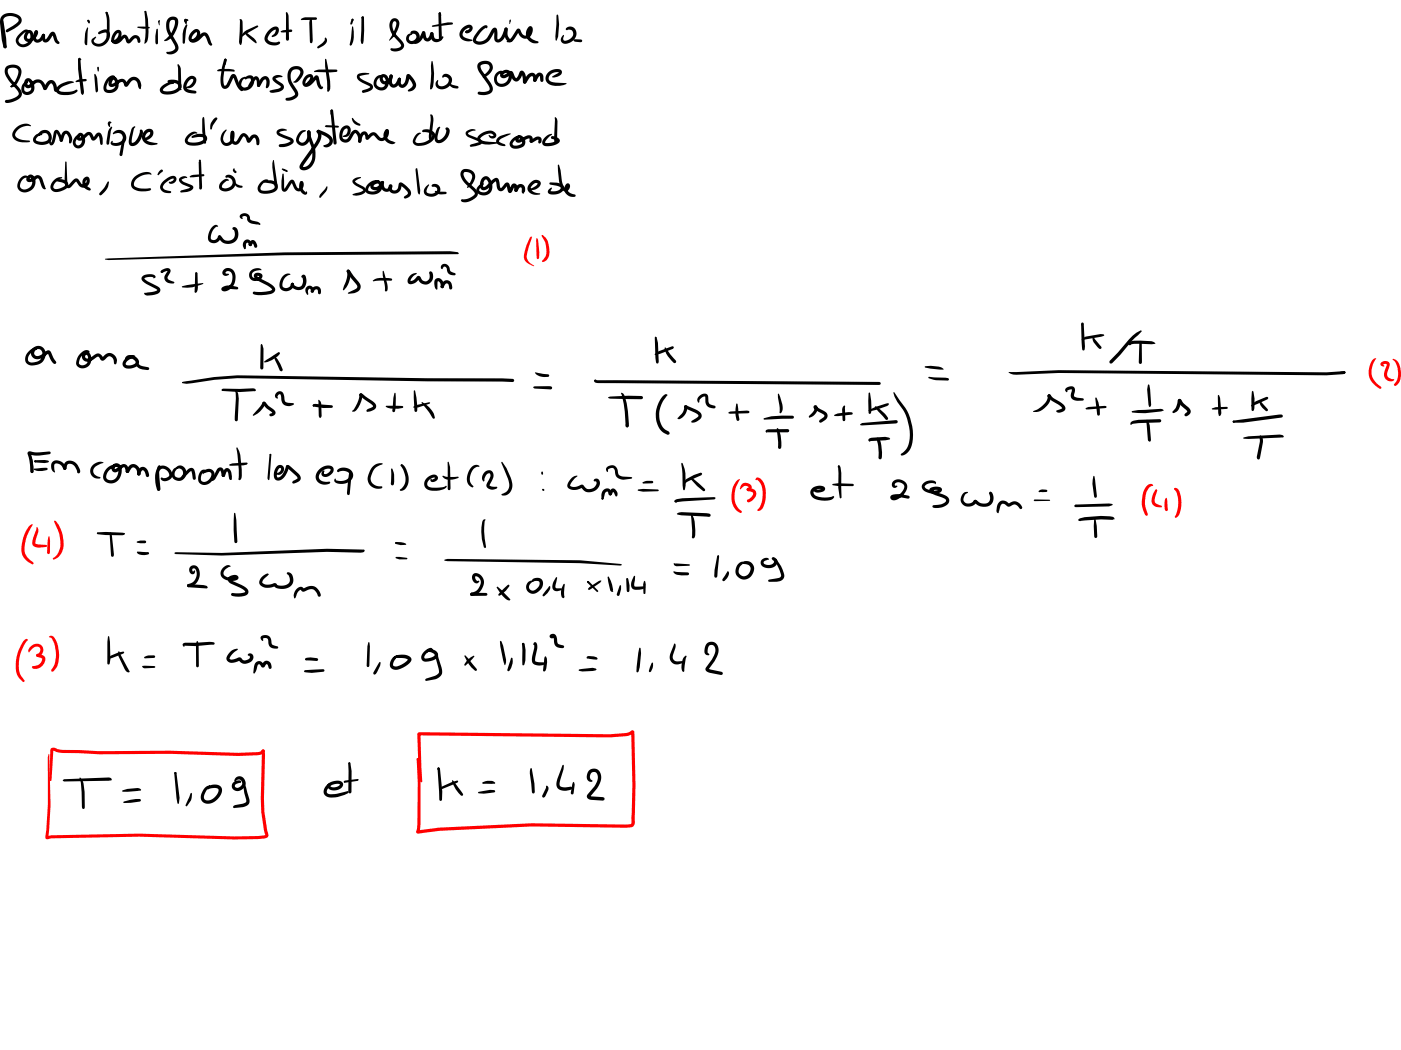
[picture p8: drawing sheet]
<svg xmlns="http://www.w3.org/2000/svg" width="339mm" height="254mm" viewBox="0 0 339 254" stroke-linecap="round" stroke-linejoin="round" font-family="sans-serif">
<g fill="#000">
<path d="M.4 4.5l.2 .1a26.3 26.3 0 0 1 1 6.7l-.4 .4-.3-.4zM.5 3.8a3.3 3.3 0 0 1 4.7 .8v.6l-.3 .5a8.5 8.5 0 0 1-3 2.1l-.4-.1-.1-.2 .1-.3 2.3-1.4 .6-.6 .1-.5a2.78 2.78 0 0 0-3.3-.5l-.4 .5v.8l.4 4.1 .4 1.7-.4 .4-.4-.4-.4-1.6-.4-4.2 .1-1zM4.8 8.1l1.3-.9h.5l.3 .2-1.1 .6-1.1 1.2a1.07 1.07 0 0 0 .2 1.4 1.07 1.07 0 0 0 1.5-.1 1.54 1.54 0 0 0 .6-2.5l-.2 .2a.78 .78 0 0 0-.2 1.1l.2 .1a1.83 1.83 0 0 0 1.6-1.5l.2 .1-.2-.3 .1-.3h.5a2.25 2.25 0 0 1-1.7 2.7 1.25 1.25 0 0 1-1.4-.6 1.25 1.25 0 0 1 .1-1.5 1.06 1.06 0 0 1 1.3-.7 1.06 1.06 0 0 1 .8 1.3 2.34 2.34 0 0 1-1.2 2.5 2.34 2.34 0 0 1-2.8-.5 1.54 1.54 0 0 1 .3-2zM8.4 7.5l.4-.2 .4 .4-.3 .4 .1-.1-.3 .9 .2 .6 .6-.1 .7-1.1 .3-.1 .3 .1v.5a1.68 1.68 0 0 1-2.4 1.3l-.5-1zM10.2 8.3l.3-.1a1.13 1.13 0 0 1 .4 1.2l.4-.1 1-1.4a.64 .64 0 0 1 1.1 .2l.6 1.7 .4 .5-.1 .3h-.4l-.6-.4-.7-1.8h.2l-.8 1.3a.99 .99 0 0 1-1.2 .6 .99 .99 0 0 1-.7-1.2zM18.4 19.6a3.7 3.7 0 0 1 2.3-.5l.3 .3-.3 .3-2.3 .2-.2-.2zM18.9 14.1l.2-.1 .3 .3 .9 7.8-.1 .6-.3 .3-.3-.5-.7-5.8zM21.1 6.7l.2 .1-.3 4.1a.53 .53 0 0 1-.6-.7 6.2 6.2 0 0 1 .6-3.5zM22.9 17.9l.6 1 .2 2.9-.3 .6-.2-.1-.1-.5-.3-3.8zM23.8 7.7l1.3-.5a1.31 1.31 0 0 1 1.4 .5 1.31 1.31 0 0 1 0 1.5 2.47 2.47 0 0 1-1.7 2 2.47 2.47 0 0 1-2.5-.7l-.1-.9 .9-.8 .1 .2-.5 .8 .3 .6a1.95 1.95 0 0 0 2.1-.4 1.95 1.95 0 0 0 .5-2.1l-1.6 .4-.3-.3zM25.5 3l.4-.1 .1 .3-.3 .2zM25.6 2.9h.2l.2 .2-.1 .2-.2 .1-.2-.3z"/>
<path d="M25.6 2.9l.4 .2a10.6 10.6 0 0 1 .2 6l-.2 .1-.2-.3a15.2 15.2 0 0 0-.3-5.7zM27.8 7.6a.94 .94 0 0 1 1.3-.2 .94 .94 0 0 1 .2 1.3 1.63 1.63 0 0 1-2.3 1.4v-.3h.2a1.55 1.55 0 0 0 1.4-1.9 1.62 1.62 0 0 0-1 1.6l.1 .4a.94 .94 0 0 0 1.2-.6 1.25 1.25 0 0 1 1.6-.8l.5 .8 .2 .5h-.2l.9-.9a1.24 1.24 0 0 1 1.6-.2 1.24 1.24 0 0 1 .3 1.6 .67 .67 0 0 1-.7-.8l-.5-.2-.9 .8a.76 .76 0 0 1-.9 .3 .76 .76 0 0 1-.5-.9l-.2-.4a3.2 3.2 0 0 1-2.3 1.6 1.17 1.17 0 0 1-.8-1.9zM26.1 18.8l.1-.1a.91 .91 0 0 1 .9-.5 .91 .91 0 0 1 .8 .5l-.2 .1a1.15 1.15 0 0 0-1.4 .8l-.6 1.5a.43 .43 0 0 0 .4 .6 1.44 1.44 0 0 0 1.7-.6 1.44 1.44 0 0 0-.2-1.8l-.4 .2-.2 .8 1.5-.9a1.35 1.35 0 0 1 1.4-.2 1.35 1.35 0 0 1 .8 1.1h-.4l.5-.8a1.7 1.7 0 0 1 1.7-.9 1.7 1.7 0 0 1 1.5 1.2l.2 .8-.1 .8-.2 .2-.4-.5-.4-1.3-.6-.4a1.01 1.01 0 0 0-1 .6l-.4 .5a.62 .62 0 0 1-.7 .5 .62 .62 0 0 1-.5-.7v-.1a.52 .52 0 0 0-.9-.2l-1 .7a.99 .99 0 0 1-1 .4 .99 .99 0 0 1-.8-.9 1.29 1.29 0 0 1 .5-1.3 1.29 1.29 0 0 1 1.4-.2 2.14 2.14 0 0 1 .1 3.1 2.14 2.14 0 0 1-3.1 .1l-.1-.8a4.2 4.2 0 0 1 1.1-2.3zM33.3 6.4l2.8 .1 .1 .2a3.7 3.7 0 0 1-3-.1zM35 2.7l.4 .1-.2 .3-.3-.2zM35 2.7l.4 .1a15.7 15.7 0 0 1 .2 7.2l-.6 .6v-.8a18 18 0 0 0-.1-6.9zM37.8 7.1l.2-.2 .2 .2v3.3l-.3 .3-.3-.2a6.5 6.5 0 0 1 .2-3.4zM40.7 4.4a1.39 1.39 0 0 1 1.8-.2 1.39 1.39 0 0 1 .5 1.7 5 5 0 0 1-2.7 4l-.5 .1-.1-.2 .4-.4a5.8 5.8 0 0 0 2.2-3.8v-.4a.71 .71 0 0 0-.8-.4 .71 .71 0 0 0-.5 .8l.1 1.9 1.7 3a1.77 1.77 0 0 1-.3 2.3 1.77 1.77 0 0 1-2.3 0l.3-.3a1.47 1.47 0 0 0 1.8-1.1l-1.6-3.1a3.3 3.3 0 0 1 0-3.9zM42.9 15.7l.3-.1 .5 1v4.8l.2 .2-.2 .2-.4-.1-.2-.5-.1-4.6zM44.9 6l.2-.1 .2 .1-.3 1.4-.3 2.9-.3 .3-.3-.3a6.6 6.6 0 0 1 .8-4.3zM46.3 7.7l.3-.3a1.07 1.07 0 0 1 1.5-.1 1.07 1.07 0 0 1 .1 1.5l-.3 .6a2.02 2.02 0 0 1-1.7 .8l-.2-.2a2.52 2.52 0 0 0 1.6-1.9l-.1-.3-.6 .4a.91 .91 0 0 0-.5 1.3 1.01 1.01 0 0 0 1.3-.5l.9-.8a1.06 1.06 0 0 1 1.7 .2l1 2.4a.5 .5 0 0 1-.5 .2 .5 .5 0 0 1-.4-.4l-.9-2-1.2 1a1.63 1.63 0 0 1-2.6 .2l-.1-.9zM52.6 16.9a4.8 4.8 0 0 1 3.6-.1l.4 .1 .1 .4h-4.1l-.1-.2z"/>
<path d="M54.3 14.3l.2-.1 .3 .2-.3 1.3zM54.3 14.3l.3-.1 .2 .3-.1 .2h-.3l-.2-.2zM54.2 14.3h.5v.3a12.4 12.4 0 0 0-.6 5.7l.2 .4 .4-.1 1-2.1a.77 .77 0 0 1 .8-.6 .77 .77 0 0 1 .7 .7l.8 1.9 .8 1.2-.1 .3a1.31 1.31 0 0 1-1.4-1.1l-1-2.3h.2l-1 2.2a1.06 1.06 0 0 1-1.2 .7 1.06 1.06 0 0 1-.9-1.1 12.8 12.8 0 0 1 .8-6zM58 4.6a.63 .63 0 0 1 .6 .7 13.1 13.1 0 0 1-.2 5.3l-.3 .3-.3-.8 .2-5.1-.1-.2zM59 7.8l.5-.5 2.6-1.1 .4 .2-4.2 2.6-.1-.2zM58.2 19.1l1.1-.6 .1 .3-.7 .6a1.04 1.04 0 0 0 .1 1.7 1.44 1.44 0 0 0 1.5-.5 1.44 1.44 0 0 0 .1-1.6h-.4a.48 .48 0 0 1-.8-.1 1.27 1.27 0 0 1 1.7-.6 1.27 1.27 0 0 1 .5 1.8 2 2 0 0 1-1.4 1.7 2 2 0 0 1-2.2-.6l-.1-1zM59.2 7.6l.6 .5a5.2 5.2 0 0 1 2.2 1.9l.1 .4-.2 .1-.5-.3a5.5 5.5 0 0 1-2.3-2.4zM65.2 7.1l.3-.2a1.09 1.09 0 0 1 1.9 .2 1.7 1.7 0 0 1-1 1.7l-.6 .2-.2-.2 .8-.7 .3-.9a2.7 2.7 0 0 0-2 2.3l.1 .1a2.08 2.08 0 0 0 2.2 .6l.6-.1a.8 .8 0 0 1-.8 .9 2.12 2.12 0 0 1-2.9-1.8 3.9 3.9 0 0 1 1.3-2.1zM67.9 7.5l.5-.2 2-.2 .3 .3-.3 .3-1.9 .2-.5-.1-.2-.1zM66 18.6l.4-.3a1.78 1.78 0 0 1 1.9 .2l-1.8 .6 1.7 1.1a1.1 1.1 0 0 1 .4 1.2 1.1 1.1 0 0 1-1.1 .8l-1.5 .3-.6-.1-.3-.3 .3-.2 1.7-.4 .8-.4-.1-.3-1.1-.7a1.1 1.1 0 0 1-.7-1.4zM69.3 2.9l.5 .9 .1 5.7-.4 .4-.4-.4v-6.4zM70.1 16.5a1.82 1.82 0 0 1 2-.5 1.82 1.82 0 0 1 1.3 1.7 3.8 3.8 0 0 1-1.7 2.2h-.8l.5-.5 1.1-1.5a.73 .73 0 0 0-.6-1.1 1.34 1.34 0 0 0-1.6 1.5l.3 1.5 1.2 2a1.3 1.3 0 0 1-.3 1.9 2.8 2.8 0 0 1-2.4 .5l-.1-.2a1.58 1.58 0 0 1 1.4-.5l.7-.4 .2-.3-1.1-2a3.5 3.5 0 0 1-.2-4.2z"/>
<path d="M72.8 4.6l1-.4h2.5l.3 .3-.3 .3-3.4 .1-.2-.2zM75.1 4.5l.2-.1 .1 .2 .2 5.1-.2 .7-.2 .1-.3-.3-.1-4.7zM76 17.1l1.1-.3h4.2l.2 .1v.4a15.8 15.8 0 0 1-4.8 .1h-.7l-.1-.1zM78.5 9.2l.2-.1a1.17 1.17 0 0 1-.5 1.9l-1.2 .7-.3-.2 1.7-1.6zM78.7 14.2a23.4 23.4 0 0 1 1.1 7.3l-.4 .7-.3-.2v-2.3l-.5-3.6v-1.7zM85.1 6.5l.1-.1a6.3 6.3 0 0 1-.2 4.5l-.2 .2-.3-.3zM87.5 4.1l.2-.1 .3 .2a.28 .28 0 0 1-.2 .4 .28 .28 0 0 1-.4-.2zM87.5 4l.4 .1v.4h-.4zM87.5 4.1h.4l.1 .2v3.1l-.1 2.5-.2 .7h-.2h-.1l-.2-.8zM86.5 18l1.1-.4 1.6 .1 .1 .1-.1 .2-2 .3-.3 .3 .5 .5 2.1 1.1a.9 .9 0 0 1 .7 .8 .9 .9 0 0 1-.5 .9l-1.8 .6-.3-.1-.1-.5 1.5-.5 .5-.4-2.8-1.6-.4-.7zM91 18.6l.9-.4 .7 .3-.8 .2a1.24 1.24 0 0 0-.9 1.3 1.24 1.24 0 0 0 1.1 1.1h.4a1.39 1.39 0 0 0 .3-2.4l-.2 .4 .3 .5a.8 .8 0 0 0 1-.4l.5-1.1a.54 .54 0 0 1 .6 .3 .54 .54 0 0 1-.1 .6 1.56 1.56 0 0 1-1.2 1.4 1.56 1.56 0 0 1-1.7-.7 1.11 1.11 0 0 1 .5-1.8 1.11 1.11 0 0 1 1.5 1.1 1.98 1.98 0 0 1-.2 2.1 1.98 1.98 0 0 1-2.1 .7 1.83 1.83 0 0 1-1.3-1.4 1.83 1.83 0 0 1 .7-1.8zM94.6 4.7a1.22 1.22 0 0 1 1.6 0 1.22 1.22 0 0 1 .3 1.6 5.3 5.3 0 0 1-2.4 3.5l-.1-.1a11.3 11.3 0 0 0 1.8-4l-.3-.5a.7 .7 0 0 0-.7 1 3.6 3.6 0 0 0 1 2.2l1.3 1.5a1.45 1.45 0 0 1 .4 1.7 1.45 1.45 0 0 1-1.5 .8l-.3 .1a1.29 1.29 0 0 1-1.4-.6l.3-.3a2.01 2.01 0 0 0 2.3-.5l-.3-.8-1.3-1.4a3.8 3.8 0 0 1-1.1-3.5z"/>
<path d="M94.3 18.1h.5l.1 .3-.1 .3h-.5l-.2-.3zM94.3 18.1h.5l.1 .3-.1 1.5 .3 .5 .5-.3 .6-1.1 .3-.2 .3 .1 .1 .4-.4 1a1.33 1.33 0 0 1-1.7 .9 1.33 1.33 0 0 1-.8-1.8zM96.3 18.9l.2-.1 .4 .3v1l.3 .4a.76 .76 0 0 0 .7-.8l.3-1.4a.55 .55 0 0 1 .5-.4 .55 .55 0 0 1 .5 .3l.6 .7a2.04 2.04 0 0 1 .7 2.2l-.7 .8-.8 .2-.4-.1 .2-.3 .7-.6 .3-.5-.4-.9-.8-1 .4-.3a3 3 0 0 1-1.2 2.7 1.17 1.17 0 0 1-1.3-.1 1.17 1.17 0 0 1-.4-1.3zM98.5 8.4l1-.3 .2 .2-.7 .5-.1 .7 .5 .4 .8-.2a.84 .84 0 0 0 .2-1.4l-1.1-.2-.1-.2 .2-.3a1.53 1.53 0 0 1 2 .9 1.53 1.53 0 0 1-1 1.9 1.39 1.39 0 0 1-1.9-.1 1.39 1.39 0 0 1 0-1.9zM102.1 7.7l.3-.1 .4 .4-.6 1.2a1.65 1.65 0 0 1-2.1 1.2v-.2l.3 .1-.1-.2 1-.9zM102.1 7.7l.3-.1 .4 .2 .4 1.4 .4-.2 .4-1 .4-.2 .4 .4-.2 .6a1.22 1.22 0 0 1-.7 1.1 1.22 1.22 0 0 1-1.3-.2l-.4-.9-.2-.8zM104.5 6.1l3.7-.7h1l.3 .3-.2 .2-4.7 .6-.2-.2zM104.4 14.7a10.1 10.1 0 0 1 0 6.8l-.2 .1-.3-.2 .3-3.6v-1.9zM104.1 7.9l.3-.1 .3 .2 .3 1.1 .3 .3a1.58 1.58 0 0 0 1.7-.6 .73 .73 0 0 1-.4 1 1.46 1.46 0 0 1-1.5 .4 1.46 1.46 0 0 1-1-1.2l-.1-.8zM105.7 19.4l.3 .1-.2 .7 .3 .5a1.49 1.49 0 0 0 1.7-.1 1.49 1.49 0 0 0 .5-1.7l-.8-.3-.4 .2a.71 .71 0 0 1 .1-.8 .71 .71 0 0 1 .8-.1 1.67 1.67 0 0 1 1.3 1.3 1.67 1.67 0 0 1-.8 1.7 1.84 1.84 0 0 1-3.2-.4l.1-.6zM106.1 3.1l.3-.1 .2 .3-.1 .2h-.3l-.2-.2zM106.1 3.1h.5l.1 .7-.2 .2-.4-.7z"/>
<path d="M106.1 3.1h.4l.1 .3 .2 6-.3 .4-.4-.3zM111.8 6.8l.6-.5a1.03 1.03 0 0 1 1.1-.4 1.03 1.03 0 0 1 .8 .9 1.43 1.43 0 0 1-1.6 1.2l-.2-.3v-.2l.8-.4 .2-.3a1.59 1.59 0 0 0-1.5 2l.6 .4 1.5 .4 .2 .1-.2 .2a2.2 2.2 0 0 1-3-1.3l.1-.9zM112.5 7.5l.5 .1-.1 .3h-.4zM112.6 7.5l.2-.2 .2 .1-.1 .5h-.3zM115.6 15.3a2.04 2.04 0 0 1 3.5 .8v.6a3.6 3.6 0 0 1-2.3 2.1l-.1-.2 1.4-1.6 .3-.8a1.03 1.03 0 0 0-1.6-.7l-.2 .1a.51 .51 0 0 0-.4 .7l.3 .7 2.4 3.7a1.39 1.39 0 0 1-.7 2.1 3.6 3.6 0 0 1-2.7 0l.1-.5 2-.2 .6-.2 .2-.4-.5-1.1-2.2-3.3-.3-1zM116 6.9a1.39 1.39 0 0 1 1.7-.7l.1 .5-.2 .2-.2-.4 .1 .2-1 .7-1.1 1.6-.3 .7a.57 .57 0 0 0 .8 .3l.9-.1 .8-.5 1.2-2.1a.7 .7 0 0 1 .7-.6 .7 .7 0 0 1 .7 .6l.1 2.2a.81 .81 0 0 0 .9-.7l.8-2 .3-.2 .3 .1 .1 .5a4 4 0 0 1-1.6 2.8 .97 .97 0 0 1-1 .2 .97 .97 0 0 1-.6-.8l-.1-2.1 .3 .1-1.2 2.1a2.51 2.51 0 0 1-4.2 .5l.3-1.2zM120 17.6a1.2 1.2 0 0 1 1.9-.1l-.9 .3a1.33 1.33 0 0 0-.7 2.1 1.33 1.33 0 0 0 2.3-.3 1.21 1.21 0 0 0 0-1.9h-.5l-.5 .4 .7-.2 .9-.6a.64 .64 0 0 1 .9 .4l.4 .9 .3 .3 .8-1.4a.73 .73 0 0 1 .8-.3 .73 .73 0 0 1 .5 .7l.3 1.1-.1 1.1-.3 .1-.4-.3-.1-1.2-.3-.8 .3-.1-.4 1.1a1.06 1.06 0 0 1-.8 .8 1.06 1.06 0 0 1-1.1-.4l-.7-1.4h.3l-1.3 .9a.94 .94 0 0 1-1.4-.4 .94 .94 0 0 1 .7-1.3 1.51 1.51 0 0 1 1.9 .3 1.51 1.51 0 0 1 .1 1.8 2.19 2.19 0 0 1-1.8 1.8 2.19 2.19 0 0 1-2.2-1.1 2.16 2.16 0 0 1 .4-2.3zM125 7h.6l.7 1.2a.84 .84 0 0 0 .8 .4 .84 .84 0 0 0 .7-.7l.2-.9 .3 .1a1.63 1.63 0 0 0-.3 1.6 1.63 1.63 0 0 0 1.3 1.1l.8 .2 .1 .3a2.25 2.25 0 0 1-2.8-1.1 2.25 2.25 0 0 1 .8-2.9 1.2 1.2 0 0 1 .3 2 1.65 1.65 0 0 1-1.4 1.1 1.65 1.65 0 0 1-1.6-.9l-.4-.9h.4l-1.6 2.4-.9 .3-.6-.2 1.2-.9zM122.1 6.7l.2-.1 .4 .2v1.5l.3 .8 .4 .4 .5-.2a.59 .59 0 0 1 0 .8 .59 .59 0 0 1-.8 .1 2.06 2.06 0 0 1-1.2-2.2zM127.6 18.1a1.17 1.17 0 0 1 1.3-.5 1.17 1.17 0 0 1 .8 1.2l-.1 .9-.3 .1-.3-.1-.1-.3-.1-.9h-.4l-1.3 1.6-.3 .1-.2-.1-.2-.3 .2-.3zM129.8 17.9a.92 .92 0 0 1 1-.3 .92 .92 0 0 1 .6 .9l-.1 1.2h-.6l-.3-1.3-.8 1.3h-.6v-.6zM132.5 17.5a2.58 2.58 0 0 1 3.3-.4v.7l-.5 .5-1.3 .4-.6-.1 1.7-1.1a1.72 1.72 0 0 0-2.4 1.9l.4 .3a7.4 7.4 0 0 0 3.6 .4l.3 .1a4.2 4.2 0 0 1-4 .3 1.72 1.72 0 0 1-.5-3z"/>
<path d="M134.6 3.6l.1-.1 .1 .1a11.1 11.1 0 0 1-.2 6.1l-.2 .2-.1-.2v-.9zM136.9 6.8a1.62 1.62 0 0 1 2.1 .2 1.62 1.62 0 0 1 .1 2.2 2.28 2.28 0 0 1-3.3 1.1l-.2-.5v-.4l.6-1 .2 .2-.3 .9 .3 .3a2.27 2.27 0 0 0 2.1-1.2l.1-.6-.3-.6-.6-.2h-.9zM138.6 9.7l.2-.2 1.6 .1 .4 .3-.4 .3-1.3-.1zM1.5 16.1a2.23 2.23 0 0 1 3.7 1 3.3 3.3 0 0 1-.5 2.1l-.4 .8a1.99 1.99 0 0 1-1.6 1.1l-.2-.2 .3-.4a4.3 4.3 0 0 0 1.6-2.9v-.5a1.15 1.15 0 0 0-1.4-.7h-.3a.88 .88 0 0 0-.8 .5 .88 .88 0 0 0 .1 1 12.6 12.6 0 0 0 2.8 3.6 1.58 1.58 0 0 1-.5 2.6 3.7 3.7 0 0 1-3 .7l-.1-.3a1.48 1.48 0 0 1 1.4-.5 3.2 3.2 0 0 0 1.8-1l.1-.6-.5-.8a11.2 11.2 0 0 1-2.7-3.4l-.2-1.2zM2.7 20.7l.2 .2-.2 .2-.2-.2zM2.5 20.9l.2-.2 .2 .2-.2 .2zM6.2 19.2a1.18 1.18 0 0 1 1.2-.2 1.18 1.18 0 0 1 .7 1.1 1.85 1.85 0 0 1 0 2.1 1.85 1.85 0 0 1-1.9 .7 1.71 1.71 0 0 1-1-1.7 1.71 1.71 0 0 1 1.4-1.5l.2 .2-.2 .2a1.84 1.84 0 0 0-.7 1.6l.4 .5 .8-.2a1.02 1.02 0 0 0 .3-1.3l-.4-.9-.3-.1-.1 .6 .2 .3 1.3-1a1.76 1.76 0 0 1 2.7 .6l.5 1.2-.1 .3h-.6l-.6-1.1a.95 .95 0 0 0-1.4-.4l-.8 .7a1.16 1.16 0 0 1-1.6 .2 1.16 1.16 0 0 1-.2-1.6zM3.9 30.9a2.57 2.57 0 0 1 3.6-.5l-.1 .1a3.2 3.2 0 0 0-3.8 2v.1a1.48 1.48 0 0 0 1.5 1.2l2 .2 .2 .2a3.7 3.7 0 0 1-2.7 .1 1.82 1.82 0 0 1-1.6-1.4 1.82 1.82 0 0 1 .9-2zM8.5 32.7l.9-.4 .9 .2-.9 .4a.78 .78 0 0 0-.6 1.1 2.69 2.69 0 0 0 2.7-.1l.2-.9-.4-.7-.8-.1-1 .6a.57 .57 0 0 1 .2-1 1.74 1.74 0 0 1 2.6 .6 1.74 1.74 0 0 1-1 2.5 2.58 2.58 0 0 1-3.3-.8l.1-.7zM11.5 19.8a1.24 1.24 0 0 1 1.4-.4 1.24 1.24 0 0 1 .8 1.2l.1 1-.1 .2 .2 .2a.46 .46 0 0 1-.6 .2 .46 .46 0 0 1-.3-.5l-.2-1-.4-.5-.4 .2-.8 1.3h-.6v-.6l.2-.1-.1 .1zM13.2 31.6l.4-.2 .3 .1a3.4 3.4 0 0 1 1.2 2.3v.4l-.3 .1-.3-.2-.9-2h.1l-.6 2.5a.56 .56 0 0 1-.7 .6 .56 .56 0 0 1-.4-.7l.4 .2zM15.3 31.9a1.01 1.01 0 0 1 1.6 .2l.2 .4a1.69 1.69 0 0 1-.1 2.2l-.3-.3-.1-1.1-.6-.9-.4 .3-.5 1.4-.3 .2-.2-.1-.2-.3 .4-1.1z"/>
<path d="M15.9 39l.2 .2 .2 4.5 .2 1.1 1.1-1.1a.86 .86 0 0 1 1.4-.2l.7 1 .5 .2 .6-.4 .1-.9 .1 .1a1 1 0 0 0 .1 1.6l.9 .7-.1 .2-.4 .1a1.75 1.75 0 0 1-1.6-1.5 1.75 1.75 0 0 1 1.1-1.9 1.32 1.32 0 0 1 .2 2.2 1.39 1.39 0 0 1-2.2-.1l-.6-.9-1.2 1.3a.9 .9 0 0 1-1.1 .2 .9 .9 0 0 1-.4-1l.1-5.2zM14 20.9a4.9 4.9 0 0 1 3.1-1.3l.8 .3-2.9 1.2-.7 .7 .4 .3a5.2 5.2 0 0 0 3.5-.3h.5a1.23 1.23 0 0 1-1.2 1 4.6 4.6 0 0 1-3.4-.1 1.03 1.03 0 0 1-.1-1.8zM18.9 32.4a.93 .93 0 0 1 1-.2 .93 .93 0 0 1 .5 .9 2.15 2.15 0 0 1-.5 2.4 1.4 1.4 0 0 1-1.9 0 1.4 1.4 0 0 1-.2-1.8l.8-1 .8-.2 .1 .2-.7 .5-.5 1.1 .2 .7 .7 .1 .4-.4 .2-.6-.3-1.2-.2 .2v.2l.4-.2 1-.9a.99 .99 0 0 1 1.7 .3l.4 .9-.3-.1 .6-.7a.8 .8 0 0 1 .7-.5 .8 .8 0 0 1 .8 .5l.2 .9-.1 1.5h-.4l-.1-.2-.3-2-.9 1.1a.62 .62 0 0 1-.7 .1 .62 .62 0 0 1-.3-.6l-.5-.7-1.2 .9a.97 .97 0 0 1-1.1 .5 .97 .97 0 0 1-.7-1.1zM26.2 29.5l.4-.1 .3 .2-.1 .2h-.3h.1l.1 .8-.2 .1a.91 .91 0 0 1-.3-1.2zM26.8 30.7l.3 .1-.3 .9-.4 3-.3 .3-.4-.3 .4-2.7zM27.5 32a1.85 1.85 0 0 1 2.9 .6 1.85 1.85 0 0 1-1.5 2.6l-.9 .1-.8-.2-.5-.4 .4-.6 .1 .4a2.1 2.1 0 0 0 2.5-.9v-.3a1.36 1.36 0 0 0-.9-1.1 1.36 1.36 0 0 0-1.4 .3l-.1-.2zM29.9 32.8l.2-.1 .2 .2-.2 1.3-.5 3.3-.4 .3-.2-.1-.1-.4 .6-3.2zM32 30.8l.5-.3 .2 .2-.3 .5-.5 2.1v1.3l.7-.3 .6-.7 .4-1 .3-1.2 .2-.1 .4 .5a4.1 4.1 0 0 1-1.8 3.4 1.04 1.04 0 0 1-1.2 0 1.04 1.04 0 0 1-.4-1.3l.7-2.6zM35 31.6a1.16 1.16 0 0 1 1.8-.2 1.16 1.16 0 0 1-.2 1.8l-1 .6a.68 .68 0 0 1-.9-.4l.2-.2 .3 .1 .6-.4 .5-.7a.3 .3 0 0 0-.3-.4 .3 .3 0 0 0-.3 .3 1.23 1.23 0 0 0-.6 1.4 1.23 1.23 0 0 0 1.3 .9l1.6 .2 .1 .2a2.77 2.77 0 0 1-3.4-.5 1.86 1.86 0 0 1 .3-2.7zM39 21a2.52 2.52 0 0 1 3.1-.8l-.1 .1a3.6 3.6 0 0 0-2.5 1.3l-.1 .3a3.5 3.5 0 0 0 3.3-.4 .68 .68 0 0 0 .3-1l-.8-.4-1.6-.2v-.4a2.66 2.66 0 0 1 3.1 .6 1.68 1.68 0 0 1-1.3 2.4 3.5 3.5 0 0 1-3.5 0l-.3-.8zM45.2 19a1.2 1.2 0 0 1 1.4-.7 1.2 1.2 0 0 1 .8 1.3 2.12 2.12 0 0 1-1.8 1.7l-.7-.1 .9-.5a1.86 1.86 0 0 0 .9-1.4l-.1-.1a.89 .89 0 0 0-1.2 .6 1.12 1.12 0 0 0-.2 1.7l2 .5 .3 .3-.1 .2a2.11 2.11 0 0 1-1.8-.1 1.64 1.64 0 0 1-.9-2.7zM45.5 32.5l1.2-.6h.6l.4 .3a2.68 2.68 0 0 0-2.3 1.8l.1 .2a3.5 3.5 0 0 0 3.5-.3l.3-.3a.33 .33 0 0 0-.1-.3 .33 .33 0 0 0-.3-.1l-1-.1-1.4 .3-.2-.3 .1-.2a3.6 3.6 0 0 1 3.1-.3 1.28 1.28 0 0 1 .5 1.4 1.28 1.28 0 0 1-1.1 .9 4 4 0 0 1-3.9-.1 1.43 1.43 0 0 1 .5-2.3z"/>
<path d="M48.1 39l.2-.1 .3 .3 .3 5.9-.1 .5-.3 .3-.4-.4zM49 28.4l.2-.1 .2 .5 .4 5.7-.1 .2h-.3a16.3 16.3 0 0 1-.4-6.3zM51.7 28.7l.5-.3 .4 .3-1.1 1.6-.5 1.1-.2-.2 .1-1.3zM54.1 31.8l.5-.5 .2 .1-.5 .9-.4 1.3 .3 .8 .7 .2a1.18 1.18 0 0 0 .9-1.1l.1-1.3 .2 .2-.3-.4 .1-.3h.5l.3 .5a2.79 2.79 0 0 1-.9 2.8 1.58 1.58 0 0 1-1.9 0 1.58 1.58 0 0 1-.5-1.8l.3-.9zM56 31.7h.5l.1 .3-.3 .4 .2-.2-.1 1.3 .4 .7 .5-.1 .6-1.2a1.18 1.18 0 0 1 1.3-.6 1.18 1.18 0 0 1 1 1l.2 .7-.5-.2 .7-.9a1.19 1.19 0 0 1 1.4-.3 1.19 1.19 0 0 1 .7 1.2v1l-.4 .4-.3-.4-.1-.7a.61 .61 0 0 0-.4-.8l-.9 .9a.53 .53 0 0 1-.5 .3 .53 .53 0 0 1-.5-.4l-.2-.7-.5-.4-.9 1.3a1.29 1.29 0 0 1-1.6 .6 1.29 1.29 0 0 1-.8-1.5l.1-1.3zM61.2 18.8a.81 .81 0 0 1 1-.3 .81 .81 0 0 1 .5 .8l.2 1.4-.4 .3-.4-.2-.2-1.6-.2 .2a3.1 3.1 0 0 1-1.6 1.5l-.1-.2zM63.2 18.9a1.13 1.13 0 0 1 1.3-.4 1.13 1.13 0 0 1 .7 1.2 1.51 1.51 0 0 1-.7 1.7l-.3-.3 .2-1.4-.2-.5-.5 .3-.9 1.4h-.6l.1-.5zM66 38.7l.2 .1 .8 5.9v.8l-.2 .2-.3-.2-.1-.7-.6-4.3zM67.1 31.5l.2-.2a1.9 1.9 0 0 1 2.1 .2l-1.4 .3-.5 .2 2.7 1.2a.88 .88 0 0 1 .7 .7 .88 .88 0 0 1-.3 .9 4 4 0 0 1-3.1 .7l-.1-.3 .3-.3a4.4 4.4 0 0 0 2.5-.7l-.3-.3-2.7-1.2-.4-.6zM72.5 31.9l.7-.4h.6l.2 .1-.9 .6-.7 1.1a.88 .88 0 0 0 .5 1.2 .88 .88 0 0 0 1.1-.7l.3-.8-.1-1.1 .4-.4a1.33 1.33 0 0 1 .4 1.9 1.86 1.86 0 0 1-1 1.7 1.86 1.86 0 0 1-2-.3 1.67 1.67 0 0 1 .1-2.4zM73.8 18.4a.97 .97 0 0 1 1.2-.5 .97 .97 0 0 1 .7 1.2l-.1 .1a1.64 1.64 0 0 1-1.4 1.2l-.2-.1 .8-1 .2-.7-.6 .3-.5 .9v.5l.8-.3 1.4-1.6a.55 .55 0 0 1 .6-.2 .55 .55 0 0 1 .4 .6l.3 1.5 .4 .6-.1 .1 .2-.1a.51 .51 0 0 1-.3 .7 .51 .51 0 0 1-.6-.4l-.7-2.3h.4l-1.5 1.6a1.14 1.14 0 0 1-1.1 .6 1.14 1.14 0 0 1-1-.8l.1-.9zM74.4 31.6l.5 .1 .3 1.4a8.9 8.9 0 0 1 1.1 4.7 2.98 2.98 0 0 1-3.2 3.4l-.3-.1a.81 .81 0 0 1-.3-1.2l4-5.9 .4-1.2-.3-.9 .1-.4h.5l.5 .9a2.94 2.94 0 0 1-.5 2l-4 5.9a1.43 1.43 0 0 0 1.7-.8 4.3 4.3 0 0 0 .4-3.9l-1-2.7-.1-1z"/>
<path d="M76.6 31.6l.4-.2 .2 .1 .1 .6-.4 .1-.2-.1zM76.6 31.5l.6-.1 2 .9a1.8 1.8 0 0 1 1.2 2.4 1.4 1.4 0 0 1-2.3 .6l1.3-.7 .2-.8-.8-.8-2.1-.9zM78.6 30.5l.3-.2 2.7 .1 .4 .3-.2 .2-2.9-.1zM79.9 26.6l.3-.1 .3 .3-.5 1-.1-.2zM80 26.6l.2-.1 .3 .3 .9 7.6-.1 .5-.3 .1-.4-.4zM82.7 30.8a1.19 1.19 0 0 1 1.7-.3 1.19 1.19 0 0 1 .2 1.7l-.7 .8-.9 .1-.2-.1 .7-.4a1.18 1.18 0 0 0 .4-1.5h-.2a1.77 1.77 0 0 0-.8 2.4l.4 .2 .6-.1 .9-1.4a1.18 1.18 0 0 1 1.3-.8 1.18 1.18 0 0 1 1 1.1l.2 .8v.9l-.4 .3-.2-.1-.1-.4a2.07 2.07 0 0 0-.7-1.8l-.4 .3-.7 1.3a1.51 1.51 0 0 1-1.8 .6 1.51 1.51 0 0 1-1-1.6l.2-1zM85.2 28.5l1.2 1.1a.62 .62 0 0 1 .6 .8h-.3a2 2 0 0 1-1.7-1.7zM87.3 32.1a1.01 1.01 0 0 1 1.2-.2 1.01 1.01 0 0 1 .6 1.1v.3l-.3-.2-.2 .1 .7-.7a1.19 1.19 0 0 1 1.8-.2l1 1a1.25 1.25 0 0 0 1.2-1.5l.1 .1-.2-.3 .4-.4a1.35 1.35 0 0 1-.1 2.2 1.45 1.45 0 0 1-2.3 .3l-.9-1-1.2 1a.61 .61 0 0 1-.7-.1 .61 .61 0 0 1-.1-.7l-.2-.4-.2 .1-.7 1.8h-.5l-.1-.3 .1-.8zM93.2 31.4l.3-.2 .3 .1 .1 .3-.3 .4 .1-.1a1.45 1.45 0 0 0 0 1.6 1.45 1.45 0 0 0 1.3 .7l.6 .4a1.98 1.98 0 0 1-2.9-1.7l.1-.7zM100.7 32.4l.7-.3 .4 .1-.8 .7-.5 1-.1 .4 .5 .3a3.8 3.8 0 0 0 3.5-1.5l.1-.3a.94 .94 0 0 0-1.2-.8h-1l-.3-.3a2.08 2.08 0 0 1 2.8 .2 1.44 1.44 0 0 1-.4 2.3 3.6 3.6 0 0 1-4.3 .7l-.3-.4a2.19 2.19 0 0 1 .9-2.1zM103.9 27.8a.43 .43 0 0 1 .5 0 .43 .43 0 0 1 .3 .4l.1 1-.5 4.8a.66 .66 0 0 1-.6-.8l.4-4.1v-1zM105.9 30.9l.4-.3 .1 .2-.6 2.3 .1 .8a2.37 2.37 0 0 0 2-2.3l-.2-.4 .1-.3 .3-.1 .4 .3a2.86 2.86 0 0 1-2 3.5 1.17 1.17 0 0 1-1.3-.4 1.17 1.17 0 0 1-.1-1.2l.4-1.5z"/>
<path d="M108.5 20.1l1.2 .5a1.05 1.05 0 0 1 1.2 .5l-.1 .2a2.16 2.16 0 0 1-2.4-1zM112.8 31.8l.1-.2a1.82 1.82 0 0 1 2.1-.1l-1.3 .4-.5 .4 .3 .3 2.3 1a.77 .77 0 0 1 .7 .6 .77 .77 0 0 1-.5 .9l-1 .2-1.4 .1-.1-.2 .3-.2 2.1-.7-2.7-1.1a.9 .9 0 0 1-.4-1.4zM115.8 32.7a3 3 0 0 1 3.6-.8 .89 .89 0 0 1 .4 1.3 .89 .89 0 0 1-1.5 0l-.2-.4 .1-.2 .6 .3 .5-.1-.4-.4a2.87 2.87 0 0 0-2.8 1.1l.2 .4 .7 .2 3.3 .3 .1 .1a6.2 6.2 0 0 1-4 .2 1.15 1.15 0 0 1-1-.8 1.15 1.15 0 0 1 .4-1.2zM120.4 33.3l.7-.5 1.5-.4 .8-.1v.2l-2.2 1-.5 .5 .2 .4 1.1 .5 .2 .2-.1 .2a2.05 2.05 0 0 1-2.1-.8v-.7zM123.8 33.6a2.03 2.03 0 0 1 2-.7l.2 .1a3 3 0 0 0-2.1 1.8l.2 .4h.7l.9-.2 .5-.4a.98 .98 0 0 0-.7-1.2l-.2 .4 2-1a1 1 0 0 1 1.5 .8v.6l-.4 .4-.3-.2-.1-.8-.1-.1-2 .9a.92 .92 0 0 1-1.3-.8 .92 .92 0 0 1 1.2-.9 1.58 1.58 0 0 1 1.2 1.4 1.58 1.58 0 0 1-1 1.6 1.93 1.93 0 0 1-2.7-.4l-.1-.8zM128.1 33.9l.5-.1h-.2l1-.6a.97 .97 0 0 1 1.3 0 .97 .97 0 0 1 .1 1.3l-.3 .2-.3-.1v-.8h-.2l-1.7 .8-.3-.4zM131.7 33.2l.9-.6 .7-.2 .2 .1-1.5 1.4-.2 .5 .1 .2a3.3 3.3 0 0 0 2.7-.7v.2l-1.1-.5-.3-.3 .3-.4 .9 .2a.89 .89 0 0 1 .9 .9 .89 .89 0 0 1-.8 .9 3.5 3.5 0 0 1-3.2 .2l-.2-.4v-.5zM134.1 28.5l.1-.2 .4 .3 .2 .8-.1 5-.4 .3-.3-.3-.1-1zM134.8 39.9l.2-.1 .1 .1 .4 1.3 .6 3.5 .5 .9 .3-.2 .2-.4h.3l-.3 .6a1.39 1.39 0 0 0 1.6 1.4l.4 .1 .1 .2a1.25 1.25 0 0 1-1.8 0 1.63 1.63 0 0 1-1-1.4 1.63 1.63 0 0 1 .9-1.6 1.06 1.06 0 0 1 .1 1.7 1.06 1.06 0 0 1-1.7-.4l-.1-.2a11.5 11.5 0 0 1-.8-5.4zM5 43a.98 .98 0 0 1 .9-.6 .98 .98 0 0 1 .9 .6h-.5a1.96 1.96 0 0 0-1.4 2.3l.4 .4a1.85 1.85 0 0 0 2-.5 1.85 1.85 0 0 0 .3-2l-.2-.2-.3 .4-.1-.1 .6-.2 1-.6a1.17 1.17 0 0 1 1.7 .8l.8 2.3-.2 .2-.4-.1-.3-.4-.9-2.1-.3-.1-1 .7a.91 .91 0 0 1-1.1 .3 .91 .91 0 0 1-.5-1.1 1.08 1.08 0 0 1 1.3-.7 1.08 1.08 0 0 1 .8 1.1 2.4 2.4 0 0 1-1.2 2.9 2.4 2.4 0 0 1-3-.8v-1.2zM13 43.7a2.32 2.32 0 0 1 1.9-.9l.2 .2-.2 .1-.8 .4-1 1a.71 .71 0 0 0-.1 1 .71 .71 0 0 0 .9 .2l1.1-.3 .7-.6v-.3l-.4-.2-1.7-.5-.2-.2 .2-.2 1.1-.1a1.51 1.51 0 0 1 1.8 1.7l-.2 .4a4.1 4.1 0 0 1-3.1 1 1.4 1.4 0 0 1-1-1.1 1.4 1.4 0 0 1 .5-1.4zM26 44l.2-.1 .2 .1a4 4 0 0 1-2.1 3.3l-.2-.1v-.5l1.2-1.4z"/>
<path d="M32.3 43a3.6 3.6 0 0 1 4.1-1.2l.2 .3-.1 .2a3.9 3.9 0 0 0-4 1.7 .87 .87 0 0 0 .2 1.2 5 5 0 0 0 3.5 .3l.3 .3-.2 .3a5.2 5.2 0 0 1-4.1-.4 1.82 1.82 0 0 1 .1-2.7zM38.6 41.3a.41 .41 0 0 1 .5-.3 .41 .41 0 0 1 .3 .3l-1.2 1.1-.1-.2zM39.5 43.8l1.3-1a1.06 1.06 0 0 1 1.9 .4 1.13 1.13 0 0 1-.7 1.1 1.13 1.13 0 0 1-1.2-.2l.1-.2 .2 .2 .6-.4 .3-.5-.8 .2-1.3 .9a.86 .86 0 0 0-.6 .9 .86 .86 0 0 0 .7 .8l1.2 .2 .2 .3a1.67 1.67 0 0 1-1.9 0 1.48 1.48 0 0 1-.8-1.3 1.48 1.48 0 0 1 .8-1.4zM43.4 43.1a1.29 1.29 0 0 1 1.9-.2l-1.4 .6 .6 .6 1.6 .6a.66 .66 0 0 1 .6 .5 .66 .66 0 0 1-.2 .7l-.3 .2a4 4 0 0 1-2.4 .5l-.2-.3 .2-.2 1.8-.5 .4-.3 .1 .1-1.8-.7a1.11 1.11 0 0 1-.9-1.6zM45.9 42.6l.8-.3 2.5-.2 .2 .3-.2 .2-2.5 .3h-.7zM51.4 54.8l.7-.4 .6 .3-.1 .2-.3-.1a3 3 0 0 0-1.3 3.1l.6 .2 .5-.1 .9-1.1 .3 .2 .1 .3a1.63 1.63 0 0 1-1.4 1.4 1.63 1.63 0 0 1-1.7-1 4 4 0 0 1 1.1-3zM52.8 57.1a.54 .54 0 0 1 .8 .2l.3 .4a1.68 1.68 0 0 0 2.3 .2 1.68 1.68 0 0 0 .4-2.2l-.3-.2a.49 .49 0 0 1 .3-.6 .49 .49 0 0 1 .6 .3 2.49 2.49 0 0 1-.8 3.6 2.49 2.49 0 0 1-3.5-1.1l-.2-.4zM54.6 42.5a1.84 1.84 0 0 1 2.3 1 1.84 1.84 0 0 1-.9 2.4 1.94 1.94 0 0 1-3-.6 2.02 2.02 0 0 1 2-2l.4 .3a2.28 2.28 0 0 0-1.6 1.1l-.1 .2a.56 .56 0 0 0 .1 .6 .56 .56 0 0 0 .7 .1l1.3-.5 .4-.9-.1-.6-.3-.4-.6-.3h-.7zM56.5 40.7l.7 .9a.45 .45 0 0 1-.5 .2 .45 .45 0 0 1-.4-.4zM56.8 44.1l.5 .5 1.2 .3 .1 .3a.5 .5 0 0 1-.8 .2l-.9-.5-.3-.7zM58.2 51.9a1.44 1.44 0 0 1 1.6-.2 1.44 1.44 0 0 1 .7 1.4l2.1 .7a.38 .38 0 0 1 .2 .6l-1.9-.3a1.25 1.25 0 0 1-1.2-1.4l-.2-.3-.5-.1-.4 .1 .1 .5a.55 .55 0 0 1-.7-.3 .55 .55 0 0 1 .2-.7zM60.6 58.3l.6-.2 .6 .5a.86 .86 0 0 1 0 1.4l-.2-.1-.4-1.1-.4 .6h-.6l-.1-.2z"/>
<path d="M63 44.1l.9-.6 .5-.1 .4 .2a2.74 2.74 0 0 0-1.8 2.1l.1 .3a3.5 3.5 0 0 0 3.1-.4l.2-.4a.91 .91 0 0 0-1.1-.9l-1.4-.1-.1-.2a2.74 2.74 0 0 1 2.5-.1 1.43 1.43 0 0 1 .9 1.4 1.43 1.43 0 0 1-1.2 1.3 3.3 3.3 0 0 1-3.4-.1 1.6 1.6 0 0 1 .4-2.4zM68.3 42.1l.1-.2 .2 .2 .2 3.6 1.2-1.8a.65 .65 0 0 1 .6-.4 .65 .65 0 0 1 .6 .4l.6 1.3 .4 .4 .4-.6v-.6l.2 .1-.3-.3 .1-.3a.74 .74 0 0 1 .8 .3 .74 .74 0 0 1 0 .9 1.19 1.19 0 0 1-1 1.2 1.19 1.19 0 0 1-1.4-.9l-.5-1.3 .2 .1-1.2 1.7a.74 .74 0 0 1-.9 .5 .74 .74 0 0 1-.5-.8l-.1-1.9zM72.5 44l.3-.2 .4 .1 .1 .3-.3 .3 .2-.1a1.6 1.6 0 0 0 .6 2l.1 .2 .1-.3a.49 .49 0 0 1 .1 .8 .49 .49 0 0 1-.8-.2 2.27 2.27 0 0 1-.8-2.9zM79 45.1l.2 .1-.3 .9-1.5 1.8a.49 .49 0 0 1-.3-.5 .49 .49 0 0 1 .3-.4zM85.4 43.5l.6-.5 1.1-.2 .1 .3-1.4 .8 .6 .5 1.4 .7a.94 .94 0 0 1 .7 1 .94 .94 0 0 1-.8 .8l-1.6 .4-.9-.2 2-.7 .6-.4-2.3-1.6-.3-.4zM89.1 44.4a2.81 2.81 0 0 1 2.4-.8l.2 .1-.1 .2-.8 .2a2.32 2.32 0 0 0-1.8 1.8v.2a2.06 2.06 0 0 0 2.3-.2l.4-.7-.3-.8-.9 .3-.2 .3 .1 .2a.98 .98 0 0 0 1.1-.3l.7-1h.5l.1 .3a2.07 2.07 0 0 1-2.9 1.6 1.35 1.35 0 0 1-.1-1.5 1.35 1.35 0 0 1 1.4-.7 1.63 1.63 0 0 1 1.3 1.5 1.63 1.63 0 0 1-1.1 1.6 2.18 2.18 0 0 1-3.1-.6l.1-.8zM92.2 43.9l.3-.1 .3 .2-.1 .4-.2 .1-.4-.2zM92.2 43.9h.5l.1 .3-.1 .3 .1-.1v.7l.4 .5h.5l.4-.6a.33 .33 0 0 0 .2 .3 .33 .33 0 0 0 .4-.1l.1 .7 .9 .1 .4-.4 .3-1.1a.56 .56 0 0 1 .9-.2l1.7 1.4a1.32 1.32 0 0 1 .3 1.5 1.32 1.32 0 0 1-1.3 .8l-.3-.1-.1-.2 .2-.3a.74 .74 0 0 0 .8-.8l-.8-1-1-.7 .3-.2-.1 .8a1.51 1.51 0 0 1-1.9 1.3 1.51 1.51 0 0 1-1-2.1 .61 .61 0 0 1 .8 .3 .61 .61 0 0 1-.3 .8 1.41 1.41 0 0 1-1.6 .5 1.41 1.41 0 0 1-1-1.4zM100.6 40.7l.3 .1 .7 5.2-.1 .9-.1 .2-.4-.4-.1-.6-.5-5zM103.1 45l.5-.4 .2 .1-.6 1.1-.1 .6a1.43 1.43 0 0 0 1.5 .4 1.43 1.43 0 0 0 1-1.2l-.4-.4-.8-.1-.1-.2 .2-.3a1.45 1.45 0 0 1 2 .9 1.45 1.45 0 0 1-1.2 1.9 1.91 1.91 0 0 1-2.8-1l.1-.7zM105.2 46.1l2.5 .3 .3 .3-.4 .3a2.47 2.47 0 0 1-2.3-.4l-.2-.3zM111.7 41.2a1.99 1.99 0 0 1 2.4 .1 1.99 1.99 0 0 1 .6 2.3l-.7 1.1-1 .8-.1-.2 1-1.6 .2-1.1a1.09 1.09 0 0 0-.9-.9l-.8-.1-.3 .2v.5l.3 .8a7.8 7.8 0 0 0 2.3 2.3l.4 .5a1.24 1.24 0 0 1-.1 2 3.2 3.2 0 0 1-3.4 .9l-.2-.3 .1-.2a4.3 4.3 0 0 0 3.2-1.2v-.4l-.5-.7a8.5 8.5 0 0 1-2.5-2.6l-.4-1.2z"/>
<path d="M116.7 43a1.25 1.25 0 0 1 1.3-.3 1.25 1.25 0 0 1 .8 1.1 2.26 2.26 0 0 1-1.4 3.4 1.57 1.57 0 0 1-2.2-1.5l.1-.3a2.06 2.06 0 0 1 1.5-1l.2 .2-.9 .8a.56 .56 0 0 0-.3 .6 .56 .56 0 0 0 .5 .4 1.47 1.47 0 0 0 1.7-.4 1.47 1.47 0 0 0 .1-1.7l-.5-.9-.4 .1-.4 .9 .1 .9 .6-.3 1.6-1.5 .7-.5a.68 .68 0 0 1 .8 .6l.4 1.9 .9-1a.67 .67 0 0 1 .8-.4 .67 .67 0 0 1 .5 .6l.3 1.3h-.4l.5-1.1a.77 .77 0 0 1 .8-.5 .77 .77 0 0 1 .7 .8l-.1 1.1-.3 .1-.4-.3-.1-.9h.1l-.4 1a.57 .57 0 0 1-.7 .5 .57 .57 0 0 1-.5-.6l-.3-1.3 .2 .1-.9 1.1a1.02 1.02 0 0 1-1.2 .1 1.02 1.02 0 0 1-.4-1.1l-.3-1.3 .2 .1-2.2 1.9a1.11 1.11 0 0 1-1.4 .2 1.11 1.11 0 0 1-.4-1.4l.3-.9zM125 44.9a1.17 1.17 0 0 1 1.6-.1 1.17 1.17 0 0 1 .1 1.7v.2l-.2 .1a1.26 1.26 0 0 1-.4-1.3l-.4-.1-.7 .9h-.5l-.2-.3zM124.4 45.7h.6l.1 .3-.1 .3h-.5l-.2-.3zM128.3 44.2a1.34 1.34 0 0 1 1.3-.7 1.34 1.34 0 0 1 1.1 .9 2.04 2.04 0 0 1-1.9 1.6h-.8l-.2-.1 1.1-.6a1.47 1.47 0 0 0 1.1-.9 1.41 1.41 0 0 0-1.7 1.4l.3 .4a2.56 2.56 0 0 0 1.9 .6l.1 .1a2.08 2.08 0 0 1-3.1-1.3l.2-.6zM132.9 44.2l.2-.1a4.9 4.9 0 0 1 2.6 .4 1.2 1.2 0 0 1 .6 1.3 1.2 1.2 0 0 1-1 1l-1.9 .3a.75 .75 0 0 1-.9-.4 .75 .75 0 0 1 .3-1l.4-.3 .2 .1-.3 .7a2.66 2.66 0 0 0 2.3-.5l.2-.3-.2-.2-2.4-.5-.2-.3zM25.4 62.6l43.4-1.5 40-.3 1.9 .2 .2 .2-.2 .3-41.9 .2-42.6 1.2-.7-.1zM34.5 66.8l1.2-.4h1.3a.46 .46 0 0 1 .6 .4 .46 .46 0 0 1-.5 .5l.1-.4-.1 .2h-1.7l-.5 .3 .8 .7 2.6 1.3a.93 .93 0 0 1 .4 1 .93 .93 0 0 1-.8 .7l-2.2 .4-.7-.3-.2-.2 .2-.2 2.2-.3 .8-.4-3.1-1.7a1.2 1.2 0 0 1-.7-1.1zM39 65.4l.7-.4a.85 .85 0 0 1 1.1-.1 .85 .85 0 0 1 .3 1l-.6 1.1v.4l.3 .3 1.4 .7a1.84 1.84 0 0 1-2-.3l-.4-.5-.1-.6 .9-1.4-1.3 .3 .1-.1-.3 .2a.33 .33 0 0 1-.3-.2 .33 .33 0 0 1 .2-.4zM38.9 65.6h.4l.2 .3-.2 .1h-.3zM44.1 69.2l4.9-.7 .1 .2a9.7 9.7 0 0 1-5 .8l-.2-.1zM47.3 65.9h.3l-.1 .4-.3-.1zM47.3 65.9l.3 .1 .1 .2 .1 3.4-.1 .8-.4 .5-.3-.3z"/>
<path d="M54.1 65.2a1.82 1.82 0 0 1 2.1 0 1.82 1.82 0 0 1 .7 2 2.86 2.86 0 0 1-3.1 3.2 .63 .63 0 0 1-.2-.7 .63 .63 0 0 1 .6-.5l.8-.1 1.3 .1 1 .2 .3 .3-.3 .3-2.1-.2-1 .3v-.4a2.52 2.52 0 0 0 1.8-3.5l-.5-.5-.7-.1-.3 .5 .9 .3-.6 .3a.83 .83 0 0 1-1-.4 .83 .83 0 0 1 .3-1.1zM59.1 58.3a1.07 1.07 0 0 1 1.2-.2 1.07 1.07 0 0 1 .6 1l-.1-.1v.4l-.5 .1-.3-.6-.3-.2-.2 .4-.1 1-.3 .2-.4-1zM59 60.1l.2-.2 .2 .2-.2 .2zM60.6 65.5l.1-.1a2.13 2.13 0 0 1 2.4-.2l-.1 .2a2.09 2.09 0 0 0-2.1 .8l.1 .7a1.12 1.12 0 0 0 1.5 .1l.2-.2-.6-.1 3.8 2.4a1.1 1.1 0 0 1 .6 1.2 1.1 1.1 0 0 1-1.1 .8l-2.2 .3-1.4-.1-.6-.2v-.5l.2-.1a9.5 9.5 0 0 0 4.1-.2l.3-.3-.6-.5-3.2-1.8a.91 .91 0 0 1-.6-1.3 .91 .91 0 0 1 1.4-.3 .96 .96 0 0 1 .6 1.1 .96 .96 0 0 1-1 .7 1.5 1.5 0 0 1-1.9-.4 1.5 1.5 0 0 1 .1-2zM68.5 66.7l1-.5h.6l.1 .1-.1 .2a2.4 2.4 0 0 0-1.8 2.8l.2 .2a1.21 1.21 0 0 0 1.7-.5l.2-.4 .3-.2 .3 .1v.4a1.77 1.77 0 0 1-1.6 1.6 1.77 1.77 0 0 1-1.8-1.4l.2-1.3zM70.4 68.5l.3-.1 .3 .2 .1 .4a1.22 1.22 0 0 0 1.6 .3 1.22 1.22 0 0 0 .5-1.4l-.1-.8 .3-.1-.4 .1a.51 .51 0 0 1 .3-.7 .51 .51 0 0 1 .6 .6 2.44 2.44 0 0 1-.8 3 1.96 1.96 0 0 1-2.8-1.2zM74.1 69.4a1.05 1.05 0 0 1 1.3-.1 1.05 1.05 0 0 1 .5 1.2l-.1-.2v.4h-.5l-.2-.7-.4-.1-.3 .4 .1 .9-.1 .2-.6-1 .1-.5zM75.5 69.6a1.15 1.15 0 0 1 1.7-.1 1.15 1.15 0 0 1 0 1.7l-.2-.1-.3-1-.6 .1a.66 .66 0 0 1-.9 .5l-.1-.3zM83.9 65.3a.73 .73 0 0 1 .9 .9l-.2 1.3a5.4 5.4 0 0 1-1.4 2.7l-.3-.1 .3-1a4.2 4.2 0 0 0 .7-3.2zM83.9 65.3l.3-.1 .3 .1 2.5 3.3a1.39 1.39 0 0 1-.5 2l-.9 .3-1.4 .2-.1-.2 2-1.1 .3-.5-2.5-3.5zM90.1 67.9l.4-.3a5.3 5.3 0 0 1 4.1-.2l.2 .2-.3 .3h-2.6l-1.7 .2zM92.6 65.5l1.1 3.8-.1 .9-.3 .3-.3-.3v-1.4l-.5-2.1v-1.1z"/>
<path d="M99.1 66.7l.9-.6 .6-.1 .2 .2-.6 .4a1.7 1.7 0 0 0-1 1.4l.8-.3 .6-.5a.75 .75 0 0 1 .9-.3 .75 .75 0 0 1 .5 .7v.1a1.07 1.07 0 0 0 1.3 .3 1.07 1.07 0 0 0 .6-1.2l-.2-.8 .1-.3a.82 .82 0 0 1 .9 1.1 1.88 1.88 0 0 1-1.6 2 1.88 1.88 0 0 1-2.1-1.4h.4a2.04 2.04 0 0 1-2.7 1.1l-.1-.9zM105.3 67.5a1.45 1.45 0 0 1 1.6 .2 1.45 1.45 0 0 1 .4 1.6l-.2 .3h-.5l-.2-1.1-.6-.4v1.8l-.2 .2a2.13 2.13 0 0 1-.6-2.2zM107.2 68.2a1.2 1.2 0 0 1 2 .5l.1 .9-.1 .3h-.5l-.3-1.1-.4-.3-.3 .2-.5 .9-.3 .1-.4-.4zM106.8 64.1a1.21 1.21 0 0 1 1.9 .9l.2 .6 1.2 .5v.2l-.2 .3-.8-.1a1.39 1.39 0 0 1-1.1-1.5l-.2-.4-.4-.1-.5 .3 .2 .2-.2 .1-.2-.1-.1-.5zM106.6 69.1l.3-.1 .3 .2v.4l-.3 .1-.4-.2zM261.4 78.3l.3-.1 .3 .3 .2 4.2a2.58 2.58 0 0 1-.1 2l-.2 .1-.3-.3zM7 84.9a2.1 2.1 0 0 1 1.6-.9 .3 .3 0 0 1 .4 .3 .3 .3 0 0 1-.4 .3l-.2-.1 .1 .1-.1 .1a2.42 2.42 0 0 0-1.6 2.4l.2 .4 .4 .2 1.4-.2a1.74 1.74 0 0 0 1.4-1.1 1.74 1.74 0 0 0-.4-1.8l-.7-.1-.6 .3-.2 .6 .2 .5 .9 .2 1.8-1.2 .6-.1 .5 .3 .6 1.4 .6 .9 .1 .3-.1 .2-.5 .1-.4-.4-1-2.1h.1l-1.2 .9a1.7 1.7 0 0 1-1.9 .5 1.7 1.7 0 0 1-1.1-1.6 1.83 1.83 0 0 1 2.3-1.6 1.83 1.83 0 0 1 1.1 2.6l-.8 1.4a3.8 3.8 0 0 1-2.7 .7 1.67 1.67 0 0 1-1.4-1.2 1.67 1.67 0 0 1 .5-1.7zM19.3 85.6l.7-.6a.97 .97 0 0 1 1.7 .2h-.7a2.91 2.91 0 0 0-1.9 2.7l.1 .2a1.39 1.39 0 0 0 1.9-.3 1.39 1.39 0 0 0-.3-1.9l-.2 .5 .5 .3 .6-.1 1.1-.7a1.3 1.3 0 0 1 2.1 .6h-.2l.6-.6a1.77 1.77 0 0 1 1.9-.3 1.77 1.77 0 0 1 1.1 1.6l-.2 .9h-.5l-.1-1-.4-.6a.8 .8 0 0 0-1.3 0l-.5 .5a.78 .78 0 0 1-.8 .2 .78 .78 0 0 1-.5-.7l-.4-.2-1.5 .9a1.36 1.36 0 0 1-1.8 0 1.36 1.36 0 0 1-.1-1.9 1.22 1.22 0 0 1 1.4 0 1.22 1.22 0 0 1 .5 1.3 1.97 1.97 0 0 1-1.3 2.4 1.97 1.97 0 0 1-2.4-1v-.3a3.6 3.6 0 0 1 .9-2.1zM30.5 86.3a1.93 1.93 0 0 1 2.1-.1 1.93 1.93 0 0 1 .9 1.9 2.67 2.67 0 0 1-3.7 .5 1.45 1.45 0 0 1 .6-1.9l1.3-.7h.9l.1 .1-2 1.3-.3 .6 .3 .3 1.4-.1 .5-.3 .2-.3a1.57 1.57 0 0 0-2.1-.7l-.3 .1-.2-.2zM33.1 87.4l.2-.1 .1 .2v.4l.5 .5 1.9 .4 .3 .4-.4 .3-1.8-.3a1.26 1.26 0 0 1-1-1.5zM44.2 92.4l.8-.2a73.8 73.8 0 0 1 14.1-1.4l44.2 .7h18.1l2.5 .2 .4 .3-.4 .4-64.8-.9a78.7 78.7 0 0 0-14 1.3l-1-.1-.1-.2zM44.1 92.4h.2v.3z"/>
<path d="M44 92.5l.2-.1 .1 .1-.1 .2zM53.6 94.2l.3-.1 .1 .3-.2 .2zM53.7 94.1l7.4-.2a.55 .55 0 0 1 .7 .7h-.5a28.7 28.7 0 0 1-7.4 0l-.3-.2zM53.6 94.3l.2-.2 .2 .2-.1 .3zM56.9 94.6a.68 .68 0 0 1 .7 .7l.1 1.1-.2 5.2-.4 .3-.4-.3 .3-5.2zM63.1 83.5l.1-.2 .1 .3zM63.1 83.4l.1-.1 .2 .2-.2 .1zM63 83.5l.2-.2 .2 .1 .3 .9v4.7l-.4 .4-.4-.4zM63.5 97.3l.5-.1 1 1.1 1 .6a.93 .93 0 0 1 .6 1.1 .93 .93 0 0 1-1.1 .7l-.3-.1v-.5l.7-.3-1.8-1.4-.4-.5h.1l-.3-.1zM63.9 87.5l3.3-2.2h.4l.1 .2a4.9 4.9 0 0 1-3.7 2.2zM66.1 86.1l.2-.1a8.7 8.7 0 0 1 2 3.5l-.3 .3-.4-.2zM66.9 95a1.01 1.01 0 0 1 1-.3 1.01 1.01 0 0 1 .7 .8l.2 1a.94 .94 0 0 0 1.2 1 1 1 0 0 1 1.1 .2 1.99 1.99 0 0 1-2.7 0l-.3-.6-.4-1.7-.5 .3-.2 .3 .2 .3a.59 .59 0 0 1-.7-.2 .59 .59 0 0 1 .1-.8z"/>
<path d="M75.7 97.9l.6-.2 3.9 .3 .3 .4-.3 .3h-2.1l-2.1-.3 .1-.1-.2 .1-.3-.3zM75.7 97.9l.2-.1 .2 .3-.2 .4-.3-.3zM77 96.7l.4 .3 .2 .6 .2 3-.4 .5-.3-.4-.2-3.9zM87 95.2l.5 .1 .1 .3a5.6 5.6 0 0 1-1.8 3.9h-.7l.5-.5a6.5 6.5 0 0 0 1.3-3.4zM87 95.3l.5-.1 2.9 2.1a1.05 1.05 0 0 1 .5 .9 1.05 1.05 0 0 1-.6 1l-1.5 .5a.39 .39 0 0 1-.2-.5 .39 .39 0 0 1 .4-.3l1-.4 .1-.4-3.1-2.3zM93.2 98.3l.2-.1h3.8l.3 .3-.3 .2a6.4 6.4 0 0 1-3.9-.3zM95.3 95.1l.2-.1 .1 .1a9.4 9.4 0 0 1-.2 4.5h-.5l-.1-.2zM100 98.3l.9-.4 2.8-.6 .3 .2-.2 .2-2.7 .9h-1.1l-.1-.1zM100 94.5l.2-.1 .1 .1a10.2 10.2 0 0 1 .5 5.1l-.3 .1-.3-.4zM101.9 97.4l.1-.1a5.8 5.8 0 0 1 3.1 3.6l-.1 .3-.2 .1-.2-.2-.9-1.4zM129 93.5l3.7-.1 .7 .2 .1 .2-.4 .4-3.9-.2-.3-.3zM129.3 90.1l3.2 .4 .3 .4-.1 .2a3.4 3.4 0 0 1-3.3-.8z"/>
<path d="M143.6 91.9l.5-.1-.2 .3 .2-.2 68.5 .5 .3 .4-.4 .3-67.8-.4-.8-.2-.3-.3zM147 96.1h.1a33.2 33.2 0 0 1 8.2-.2v.6l-.2 .1-7.7-.2-.4-.1zM150.1 95.1a.57 .57 0 0 1 .8 .4 23.1 23.1 0 0 1 1.1 7.5l-.4 .4-.3-.1-.1-.4a26.9 26.9 0 0 0-.9-7.3zM158.3 85.7l1-.8 3.2-1.1 .3 .1 .1 .2-.2 .3-3.1 1.2-1.2 .3zM158.3 81.6l.2-.2 .2 .3-.2 .2zM158.5 81.4l.2 .2a14.4 14.4 0 0 1 .5 5.8l-.1 .5h-.4l-.3-1.3-.1-4.9zM160.8 84l2.6 3.2v.5h-.6a5.4 5.4 0 0 1-2.2-3.5zM160.2 95.8l.4-.3a.52 .52 0 0 1 .8 .1l-.3 .2a6 6 0 0 0-.4 8l1 .6 .2 .4-.1 .3h-.5a4.6 4.6 0 0 1-2.8-5l.1-1 .6-1.6zM165.4 98.1l.5-.1 2.8 1.3a1.24 1.24 0 0 1 .9 1 1.24 1.24 0 0 1-.5 1.2l-1.1 .7-.9-.1a.94 .94 0 0 1 .8-.7l.9-.6-.1-.5-3.2-1.7zM169 95.8a1.17 1.17 0 0 1 1.2-.6 1.17 1.17 0 0 1 1 .8l.2 1.6 1.5 .6 .1 .3a1.18 1.18 0 0 1-1.7 0l-.4-.4-.3-.5-.1-1.7-.9 .3-.5 .5v.6l-.2 .1-.2-.1-.1-.7zM176.2 99.7l.3-.2 4-.2 .6 .2 .1 .2-.3 .3-4.4 .1-.5-.2zM178 97.7l.1-.1 .2 .1 .4 3.8-.3 .3-.4-.3a8 8 0 0 1 0-3.8z"/>
<path d="M188.2 95.2l.1 .1a7.4 7.4 0 0 1 .9 3.9 .55 .55 0 0 1-.2 .5 .55 .55 0 0 1-.6 .1l.1-1.3-.4-2.3zM204 98.2l.1-.1 .2 .1v3.4l-.3 .3-.3-.3-.1-2.5zM210.1 99.2a13 13 0 0 1 4.4-1.6l.2-.1 .2 .3-.5 .4-4.2 1.3-.3-.1zM210 95.1l.1-.2 .2 .2 .3 1.8 .1 2.3-.2 .7-.3 .2-.2-.3zM211.6 98.3h.2a6.8 6.8 0 0 1 2.9 2.9l-.4 .4-.3-.1-2.5-3zM216.1 94.8l1.4 2a11.4 11.4 0 0 1 2.4 12 2.12 2.12 0 0 1-2.1 1.3l-.1-.2a5.3 5.3 0 0 0 1.9-2.4 11.7 11.7 0 0 0-2.7-10.3l-.7-1.2-.3-1zM223.7 88.6a8.1 8.1 0 0 1 4.1 .4l.3 .4-3.1-.2-1.3-.3-.2-.1zM224.4 91.3l.1-.2 4 .3 .8 .2v.4l-.2 .1a8.1 8.1 0 0 1-4.7-.8zM243.8 90l12.1-.5 64.8 .6 4.2-.3 .4 .3-.2 .3-.5 .1-3.9 .3-64.8-.6-10.2 .5-1.2-.2zM253.3 95.5h.6l.1 .6a4.2 4.2 0 0 1-4.1 3.6l-.2-.1a6.8 6.8 0 0 0 3.5-3.2zM253.4 95.4l.5 .1 .1 .3-.2 .3-.5-.1-.1-.2zM253.3 95.5l.5-.1 .8 .8 2.4 1.6a1.03 1.03 0 0 1 .5 1.1 1.03 1.03 0 0 1-1 .8l-.6 .1-.5-.2-.1-.2 .2-.2 1-.3 .2-.2-.5-.6-2.3-1.4-.6-.7z"/>
<path d="M257.7 93.9a1.24 1.24 0 0 1 2.2 .3l-.2 1.7 .7 .3 1.3 .1 .3 .3-.3 .3-1.2 .1a1.45 1.45 0 0 1-1.5-.7 1.45 1.45 0 0 1 .1-1.7v-.4h-.5l-.6 .2-.1 .5a.58 .58 0 0 1-.2-1zM261.5 82.1l1-.7 3.6-.6 .7 .1 .2 .2-.8 .4-4.6 .9zM262.5 98.7l.6-.2 3.9-.3h.4l.1 .3-.4 .2-3.9 .3h-.6l-.2-.1zM264 81.5l.3-.1 1.9 2.4v.5l-.3 .1a4.5 4.5 0 0 1-1.7-1.9zM264.8 96.3l.1-.2a6.3 6.3 0 0 1 1 4.1l-.4 .4-.3-.4zM272.9 82.8l.6-.3a12.7 12.7 0 0 1 4.9 0l.9 .6-1 .2a13.6 13.6 0 0 0-4.6 0l-.5 .1-.1-.3 .2 .3-.1 .1-.4-.1-.1-.2zM273.7 99.4l1.4-.2 5.8-.2a.27 .27 0 0 1 .4 .2 .27 .27 0 0 1-.4 .3 20.8 20.8 0 0 1-7.2 .3l-.2-.2zM275.6 82.5l.4 .6v4.6l-.3 .4-.4-.4 .1-5zM273.8 81.2l2-1.3 .2 .2-.1 .1a34.9 34.9 0 0 0-5.1 5.6l-1.9 2-.3 .2-.3-.1v-.6zM277.7 93l.3 1.2 .3 3.7-.4 .6-.3-.6-.3-3.7 .2-1.1zM283.5 99.5h.3l.1 .2-.2 .2-.3-.2zM284.8 96.7l.3-.2 .3 .1 .1 .6a2.81 2.81 0 0 1-1.6 2.7h-.3l-.1-.3 .7-1z"/>
<path d="M284.8 96.6a.76 .76 0 0 1 1.1 .7l1.3 1.1a1.15 1.15 0 0 1 .6 1.5 1.15 1.15 0 0 1-1.4 .7l-.1-.3 .4-.4a.4 .4 0 0 0 .3-.4 .4 .4 0 0 0-.4-.4l-1.4-1.3-.3-.6 .2 .1-.4-.4zM293 98.8l.9-.3 2.6-.1 .3 .3-.2 .2-2.7 .2h-.9l-.1-.2zM294.4 95.7l.1-.2 .2 .1 .2 .7 .3 3.6-.1 .5-.3 .3-.3-.7zM302.9 97.5l.7-.4 2.3-1 .4-.1 .3 .3-.2 .3-3.8 1.8-.2-.3zM302.6 94.7l.2-.2a8 8 0 0 1 .3 4.7l-.3 .2-.3-.3zM304.5 97.1l.1-.2 .2 .1 1.6 2 .1 .2-.3 .3a3.6 3.6 0 0 1-1.7-1.9zM324.6 90l.3-.2 .2 .1 .1 .3-.3 .2-.2-.1zM323.9 90l1.1-.2 .2 .3-.3 .3zM63.5 97.3h.6l.1 .2-.1 .3v-.1a4.9 4.9 0 0 1-2.7 2.9l-.3-.2 .1-.1a7.8 7.8 0 0 0 2.2-2.8zM151.3 102.6l.2-.2 .1 .1 .3 .5-.1 .3-.5-.1zM151.4 102.7l.5 .1 .1 .2-.3 .4-.4-.1-.1-.3zM165.5 98.1h.5v.5l.1-.2a2.9 2.9 0 0 1-2 3l-.4-.2 .4-.4a2.8 2.8 0 0 0 1.3-2.2z"/>
<path d="M184.7 101.2a19.2 19.2 0 0 1 7.1-.5l.1 .2-.3 .4-6.9 .2-.2-.2zM185.2 104.1l.5-.2 4.7-.1 .4 .4-.4 .4h-4.7h-.2l.1-.3-.2 .4-.3-.3zM187.9 103.5l.2 .1a7.5 7.5 0 0 1 .6 4.9h-.5l-.1-.3v-1.2l-.3-3.3zM196.8 98.1a.73 .73 0 0 1 .8 .3 .73 .73 0 0 1 0 .8v.1a2.97 2.97 0 0 1-1.7 1.7l-.2 .1-.2-.4 1.1-1.2 .3-.9a.29 .29 0 0 0 .4 .1 .29 .29 0 0 0 .1-.3l2.1 1.2a1.17 1.17 0 0 1-.1 2l-1 .6h-.3l-.1-.3 .2-.3 .9-.7 .2-.4-2.1-1.3a.69 .69 0 0 1-.4-1.1zM201.7 100.3a8.6 8.6 0 0 1 4.2-.6l.2 .3-.2 .3-3.3 .4-.8-.1-.2-.1zM208 102.6l.4-.3 8.2-.7 .4 .4-.1 .3-.4 .1-8 .5h-.4l-.2-.2zM210 106.2l.7-.3 3.3-.2 .9 .2 .3 .2-.2 .2-1 .2-3.6 .2-.1-.3 .1 .3-.1 .2a.4 .4 0 0 1-.4-.3 .4 .4 0 0 1 .1-.4zM212.1 105.9l.5 .2a8.1 8.1 0 0 1 .4 4.9h-.5l-.1-.3-.1-2.8-.4-1.9zM273.4 102.1l.6-.3 1.2-.2 5.1-.2 .4 .4-.3 .4-5.2 .2-1.5 .1-.3 .3-.2-.2zM277.3 101.5a1.48 1.48 0 0 1 .6 1.4l.3 3.5-.1 .4-.2 .1-.4-.5-.4-4.7zM298 101.9l.4-.1v.4h-.3zM298.1 101.8l11.1-1.5 .8 .1 .1 .2-.3 .4-9.3 1.2-2.3 .1-.1-.1z"/>
<path d="M298.1 101.8l.5 .2-.5 .2zM300.6 105.8l1.2-.3 7.5-.4 .8 .2 .2 .3-.2 .2-8.3 .4-1.1-.1-.2-.1zM304.5 105.4l.4 .1v.3l-.2 .1-.2-.2zM304.5 105.5l.3-.1 .2 .2 .3 1.1-.7 4-.4-.1 .4 .2-.2 .3a.45 .45 0 0 1-.5-.1 .45 .45 0 0 1-.1-.5l.7-3.6z"/>
<circle cx="1.2" cy="11.3" r=".37"/>
<circle cx="10.5" cy="8.5" r=".38"/>
<circle cx="96.5" cy="19.2" r=".38"/>
<circle cx="102.4" cy="8" r=".39"/>
<circle cx="126.8" cy="19.8" r=".41"/>
<circle cx="129.3" cy="19.4" r=".41"/>
<circle cx="14.8" cy="33.9" r=".37"/>
<circle cx="62.5" cy="20.7" r=".37"/>
<circle cx="74.6" cy="31.9" r=".4"/>
<circle cx="80.2" cy="26.8" r=".3"/>
<circle cx="86.9" cy="34.1" r=".39"/>
<circle cx="53.1" cy="57.3" r=".39"/>
<circle cx="60.5" cy="59.2" r=".39"/>
<circle cx="70.7" cy="68.8" r=".38"/>
<circle cx="87.2" cy="95.5" r=".37"/>
</g>
<g fill="#000">
<path d="M19 14h.4l.2 .4-.1 .2-.4-.2z" fill-rule="evenodd"/>
<path d="M19.5 14.3l.1 .1-.1 .2-.1-.2z" fill-rule="evenodd"/>
<path d="M21.2 4.9l.2-.1 .3 .3-.2 .2-.3-.1z" fill-rule="evenodd"/>
<path d="M21.2 4.9h.4l.2 .6-.3 .2-.4-.6z" fill-rule="evenodd"/>
<path d="M21.4 5.2l.2-.2 .1 .2-.1 .1z" fill-rule="evenodd"/>
<path d="M23.7 16.1l.2 .2-.2 .2-.2-.2z" fill-rule="evenodd"/>
<path d="M23.5 16.6l.2-.1 .2 .1-.2 .7z" fill-rule="evenodd"/>
<path d="M23.5 16.3h.4l-.2 .5z" fill-rule="evenodd"/>
<path d="M38.4 5l.1-.2 .2 .2-.2 .1z" fill-rule="evenodd"/>
<path d="M38.2 5.2l.2-.1 .2 .1-.1 .9z" fill-rule="evenodd"/>
<path d="M38.4 4.9l.2 .2-.2 .3-.2-.2z" fill-rule="evenodd"/>
<path d="M44.6 4.8l.2-.1 .4 .2v.8l-.2 .2-.5-.8z" fill-rule="evenodd"/>
<path d="M44.9 4.7h.5v.4h-.5z" fill-rule="evenodd"/>
<path d="M45.4 4.7l.2 .2-.2 .2-.2-.2z" fill-rule="evenodd"/>
<path d="M85 4.6l.3-.1 .1 .2-.1 .3h-.2z" fill-rule="evenodd"/>
<path d="M85.4 4.7l.1 .2-.1 .1-.2-.1z" fill-rule="evenodd"/>
<path d="M85 4.7l.2-.2 .3 .3-.4 1-.2 .2-.2-.3z" fill-rule="evenodd"/>
<path d="M123.2 4.9l.2-.2 .1 .2-.1 .1z" fill-rule="evenodd"/>
<path d="M123.2 5.1l.2 .1-.2 .6z" fill-rule="evenodd"/>
<path d="M123.2 4.8l.3 .1-.2 .4-.1-.1z" fill-rule="evenodd"/>
<path d="M11.9 34.2l.3-.1 .1 .2-.2 .2z" fill-rule="evenodd"/>
<path d="M12.1 34.2l.2 .3-.2 .2-.2-.2z" fill-rule="evenodd"/>
<path d="M48.1 38.7h.4l.1 .3-.2 .1-.3-.1z" fill-rule="evenodd"/>
<path d="M48.2 39l.2-.2 .2 .2-.2 .1z" fill-rule="evenodd"/>
<path d="M68.3 40.7l.1 .2-.1 .2-.2-.2z" fill-rule="evenodd"/>
<path d="M68.3 40.8l.6 .3-.2 .2-.5-.2z" fill-rule="evenodd"/>
<path d="M68.5 41.1l.2-.2 .7 .3 .1 .3-.3 .1z" fill-rule="evenodd"/>
<path d="M261.5 78.1h.4l.1 .2-.4 .4-.2-.1z" fill-rule="evenodd"/>
<path d="M261.4 78.5l.2-.2 .3 .2-.1 .2-.3-.1z" fill-rule="evenodd"/>
<path d="M261.5 78.7l.1-.2 .2 .2-.2 .1z" fill-rule="evenodd"/>
<circle cx="44.8" cy="5" r=".34"/>
<circle cx="45" cy="4.8" r=".38"/>
<circle cx="12.1" cy="34.2" r=".12"/>
</g>
<g fill="#f00">
<path d="M129.7 57.6l.2 .1a13.5 13.5 0 0 1 .4 4.7l-.3 .3-.3-.3z"/>
<path d="M131.1 56.8a3.9 3.9 0 0 1 1.7 3.9 2.17 2.17 0 0 1-1.7 2.7l-.1-.2a3.1 3.1 0 0 0 1.1-2.5l-.2-1.8-1-1.8z"/>
<path d="M131.1 56.8l.2 .1-.1 .3-.3-.1z"/>
<path d="M128.2 57.3h.4l-1.1 3.8-.1 1.5a2.71 2.71 0 0 0 1.7 1.6v.1a3.5 3.5 0 0 1-2.3-1.3l-.2-1a11.8 11.8 0 0 1 1.6-4.6z"/>
<path d="M333.9 87.7a1.12 1.12 0 0 1 1.4-.3 1.12 1.12 0 0 1 .5 1.3l-.5 1.5a1.26 1.26 0 0 0 1.5 1.5l.3 .2a1.57 1.57 0 0 1-1.9 0 1.57 1.57 0 0 1-.6-1.8l.6-2-.4-.1-.5 .2-.1-.1 .5 .4-.2 .2-.5-.1a.49 .49 0 0 1-.3-.4 .49 .49 0 0 1 .2-.5z"/>
<path d="M336.6 86.9l.1-.1 .8 .3a2.82 2.82 0 0 1 1 1.9 4 4 0 0 1-.8 4.1l-.5 .3-.2-.1-.1-.2 .5-.6a3.2 3.2 0 0 0 .6-2.4l-.4-1.7-.4-.9z"/>
<path d="M331.9 86.9l.6-.3 .2 .2-.3 .2a4.3 4.3 0 0 0 1.4 6.5l.1 .3-.3 .3a4.5 4.5 0 0 1-1.7-7.2z"/>
</g>
<g fill="#000">
<path d="M6.9 109.3h1.1a10.2 10.2 0 0 0 3.9-.1l.4 .3-.3 .4a9.3 9.3 0 0 1-4.2 .2l-.6-.2 .2-.3 .1 .1a9.2 9.2 0 0 1 .5 4.6l-.3 .1-.3-.3-.3-2.7-.4-1.6zM7.3 110.3h.1a6.3 6.3 0 0 1 .7 3.8l-.4 .3-.3-.3zM8.1 113.5l.1-.1 3-.2 .3 .2-.4 .4a3.4 3.4 0 0 1-3-.3zM8.3 111.4h.4v.4h-.4zM8.5 111.3h2.3l.9 .1 .2 .2-.3 .3-.8 .1-2.3-.1-.2-.3zM8.4 111.4h.2l.2 .2-.3 .2zM12.7 111.7a2.01 2.01 0 0 1 3 .8l.3 .7-.1 .4-.3 .1-.3-.3-.3-.5a1.14 1.14 0 0 0-1.8-.5l-.1 1.1 .2 .7-.1 .1a1.79 1.79 0 0 1-.5-2.6zM15.8 111.9a2.05 2.05 0 0 1 3 .7l.6 1.2-.2 .7-.5-.1-.5-1.4a1.1 1.1 0 0 0-.9-.8 1.1 1.1 0 0 0-1.1 .4l-.3 1h-.5l-.1-.3 .1-.8zM22.4 112.5a2.1 2.1 0 0 1 2.6-.6 3.7 3.7 0 0 0-2.4 1.5v.9a1.78 1.78 0 0 0 1.6 1.1l.1 .2a1.82 1.82 0 0 1-2.3-.7 1.82 1.82 0 0 1 .4-2.4zM25.8 113.3a3.1 3.1 0 0 1 2.8-.9l.3 .2-.2 .2-1.4 .4a1.96 1.96 0 0 0-1.4 2.6 1.75 1.75 0 0 0 1.9 .1 1.75 1.75 0 0 0 .8-1.7l-.2-1.2-.3-.2-.3 .3-.1 .3h.2l1.4-1a1.21 1.21 0 0 1 1.3 .1 1.21 1.21 0 0 1 .5 1.2v.6a.68 .68 0 0 1-.8-.9l-.3-.4-.5 .3a2.26 2.26 0 0 1-1.8 1 1.18 1.18 0 0 1 0-2.1 1.18 1.18 0 0 1 1.7 1.1 2.82 2.82 0 0 1-3.2 3.6 1.72 1.72 0 0 1-.9-2.8zM31.2 112.7a1.69 1.69 0 0 1 1.9-.2 1.69 1.69 0 0 1 .9 1.8v.4l-.4 .3-.3-.1-.1-.3a1.09 1.09 0 0 0-1.2-1.5l-.9 1.2h-.6v-.5zM33.8 113.2a1.29 1.29 0 0 1 2 .9l.2 .9-.1 .3h-.5l-.4-1.1-.5-.5-.3 .3-.3 .6-.1-.3 .2 .3-.4 .4a.67 .67 0 0 1-.3-1.1z"/>
<path d="M38.2 113.1a2.14 2.14 0 0 1 2.6 .1 2.14 2.14 0 0 1 .6 2.5 1.51 1.51 0 0 1-2.6 .1l.3-.3 .8 .1 .8-.3a1.35 1.35 0 0 0-.2-1.4 1.35 1.35 0 0 0-1.4-.5l-.6 .6a5.4 5.4 0 0 0 .1 4.1v.5l-.3 .1-.3-.1a7.2 7.2 0 0 1-.2-4.8zM38.3 112.7a.28 .28 0 0 1 .4-.1 .28 .28 0 0 1 0 .4l-.2-.1h.2l-.2 .6a13.1 13.1 0 0 0 .3 4.6l-.1 .4-.3 .2-.4-.4 .1-.4a12.9 12.9 0 0 1-.2-4.6zM42.1 113.3l.3-.2a.3 .3 0 0 1 .5 0 .3 .3 0 0 1-.2 .5l-.5 .8a.8 .8 0 0 0 .5 1.1h.9l.6-.7-.1-1-.7-.5a.42 .42 0 0 1-.8-.2 .42 .42 0 0 1 .6-.5 1.84 1.84 0 0 1 1.9 1.9 1.84 1.84 0 0 1-1.9 1.8 1.7 1.7 0 0 1-1.6-1 1.7 1.7 0 0 1 .5-2zM45.3 113.7a.98 .98 0 0 1 .9-.5 .98 .98 0 0 1 .8 .7l.3 1.8-.1 .3-.2 .1-.4-.3-.4-1.9-1.7 1.6-.9 .6-.1-.2 .5-.8zM48.6 113.9a.68 .68 0 0 1 1.1 0l-.3 .1a1.84 1.84 0 0 0-.6 2.4 1.7 1.7 0 0 0 2.2-2l-.4-.2h-.5l-1 .5a.69 .69 0 0 1 0-.7 .69 .69 0 0 1 .6-.4 1.5 1.5 0 0 1 2 .4 1.5 1.5 0 0 1-.2 2 1.99 1.99 0 0 1-3.4 .6l-.2-.3a2.9 2.9 0 0 1 .7-2.4zM52.6 113.3a.96 .96 0 0 1 1.1-.1 .96 .96 0 0 1 .5 1l.2 .8-.4 .4a.85 .85 0 0 1-.5-1l-.3-.6-1.3 2.3-.6 .3-.6-.2 .6-.5zM54.4 113.4a1.03 1.03 0 0 1 1.5 .9l.2 .9-.2 .8-.1 .1-.4-.2-.5-1.9-.6 1.2-.3 .2-.3-.1-.1-.3zM55.5 112.3l.7-.2 3.4-.2 .3 .2-.2 .3-.9 .2-2.6 .1h-.6l-.2-.2zM55.6 115.7l.3-.1v.4l-.3 .1zM57.1 108.4l.3-.1 .4 .8a21.3 21.3 0 0 1 .6 6.3l-.1 .4a.32 .32 0 0 1-.3 .3 .32 .32 0 0 1-.3-.4v-2.1zM65.4 109.8l.2 .1-.2 .4-.2-.3zM65.3 109.8l.3 .2-.2 .2-.2-.2z"/>
<path d="M65.2 109.9l.2-.1 .2 .2-.5 6-.1 .2-.3-.6zM67 112.8a1.08 1.08 0 0 1 1.6 .2 1.08 1.08 0 0 1-.5 1.6l-.8 .3-.9-.5h.8l.4-.3 .4-.6-.3-.3a1.88 1.88 0 0 0-.6 2.3 1.08 1.08 0 0 0 1.1-.6l1-2.3h.6v.5v-.1a4.1 4.1 0 0 1-2 3.1 1.18 1.18 0 0 1-1.3-.1 1.18 1.18 0 0 1-.3-1.4l.2-1zM69.2 112.6a.67 .67 0 0 1 1 .2l1.9 1.8a1.14 1.14 0 0 1 .1 1.9l-1.1 .5-.4-.1-.1-.2 .2-.4 1-.5 .1-.2-2.4-2.4h.1l-.4-.1zM77.1 113.7a2.3 2.3 0 0 1 3.5-.5 1.79 1.79 0 0 1-.8 1.8 1.79 1.79 0 0 1-2 0l-.1-.5 .3-.6 .3-.1 .2 .1-.2 .7 .4 .1 .7-.3 .5-.6a.39 .39 0 0 0-.2-.5 .39 .39 0 0 0-.5 .1 2.01 2.01 0 0 0-2 2.4 1.97 1.97 0 0 0 2.4 .7l.2 .3a2.06 2.06 0 0 1-2.6 .2 2.06 2.06 0 0 1-.6-2.7zM81.7 113.5a2.2 2.2 0 0 1 2.4-.3 2.2 2.2 0 0 1 1.2 2.1 2.93 2.93 0 0 1-4.5 1.1l.2-.7 .2 .5a2.62 2.62 0 0 0 3.3-1.1v-.4a1.92 1.92 0 0 0-2.5-.6h-.4l-.1-.3zM84.4 114.1l.2-.1 .2 .1 .1 1.8-.3 3.5-.4 .4-.2-.1-.1-.5zM90.2 112.8a2.25 2.25 0 0 1 2.3-.6l-1.9 1.1-.5 .8-.5 1.3a2 2 0 0 0 2.6 2.2l.3 .3a2.14 2.14 0 0 1-2.5-.1 2.33 2.33 0 0 1-1.1-2.6l.5-1.3zM94.5 113.5l.2-.2 .2 .1a6 6 0 0 1 .3 3.7l-.4 .3-.3-.4zM96.9 112.5l.2-.2 .2 .3-.3 .3zM97 112.3l.3 .2-.1 .3-.3-.2zM96.9 112.4l.2-.1a1.33 1.33 0 0 1 1.1 1.2 4.1 4.1 0 0 1-.3 4.8l-1.1 .5-.2-.3 .2-.2a2.61 2.61 0 0 0 1.2-2 5.9 5.9 0 0 0-1-3.5zM103.1 115.7a1.8 1.8 0 0 1 2.6-.6 1 1 0 0 1-.4 1.3 1 1 0 0 1-1.3-.1l.2-.5 .3 .3 .7-.5a1.41 1.41 0 0 0-1.5 .5 1.41 1.41 0 0 0-.2 1.6l.2 .1a5.2 5.2 0 0 0 3.2 .1l.9-.4a.53 .53 0 0 1-.4 .8 5.2 5.2 0 0 1-4 .1 1.65 1.65 0 0 1-.3-2.7z"/>
<path d="M106.9 115.2l.2-.1 .9 .2h2.7l.2 .2a3.1 3.1 0 0 1-3.9-.2zM108.2 111.8l.1-.1 .2 .1 .3 1.2 .1 5.1-.1 .4-.2 .1-.4-.3zM114.1 112.9l1-.5 .8 .4-.7 .1a3.1 3.1 0 0 0-1.1 4.4l.4 .4a.74 .74 0 0 1-1.1-.3 3 3 0 0 1 .1-3.8zM117.2 114.2a1.23 1.23 0 0 1 1.6-.3 1.23 1.23 0 0 1 .4 1.6l-.9 1.9 .5 .3 1.4 .2a1.51 1.51 0 0 1-2.6-.5l1-2.4a.5 .5 0 0 0-.4-.6 .5 .5 0 0 0-.6 .4l-.7 1.7a1.55 1.55 0 0 1 .3-2.3zM121.2 111.9l.2-.2a12.1 12.1 0 0 1 2.4 5.2 2.3 2.3 0 0 1-2.4 2.9l-.2-.1 .1-.2a2.15 2.15 0 0 0 1.8-2.5 18.5 18.5 0 0 0-1.9-5.1zM138.2 115.6l.8-.5h.6l-1.6 1.9a.45 .45 0 0 0-.1 .6 .45 .45 0 0 0 .5 .2h.8l.9-.3a.66 .66 0 0 1 1 0l.4 .5a1.64 1.64 0 0 0 1.8 .1 1.64 1.64 0 0 0 .9-1.5l-.1-.2h-.5a.65 .65 0 0 1 .5-.6 .65 .65 0 0 1 .7 .3 2.36 2.36 0 0 1-.8 2.6 2.36 2.36 0 0 1-2.7 .1l-.8-1 .2 .2a2.55 2.55 0 0 1-3.5-.3l-.1-.2a3 3 0 0 1 1.1-1.9zM146.8 113a1.6 1.6 0 0 1 1.9-.3 1.6 1.6 0 0 1 .7 1.8 1.14 1.14 0 0 0 1.3 .8l1.9 .1 .2 .2-.1 .2-2 .2a2.04 2.04 0 0 1-2.1-2.3 .91 .91 0 0 0-1.6-.1l-.2 .6a.78 .78 0 0 1-.2-1zM147.7 118.4a1.02 1.02 0 0 1 1.1 0 1.02 1.02 0 0 1 .5 .9l-.1 .7-.3 .1-.8-1.2h.2l-.1 .1a.7 .7 0 0 1-.9 .7l-.2-.2zM154.1 118.6l.2-.2 1.2-.1 3.6 .1 .2 .2-.2 .2-3.7 .1zM155.4 116.6l1-.3h1.2l.3 .3-.3 .3-2.2 .1-.1-.2zM164.7 112.1l.1-.2a8.4 8.4 0 0 1 .8 6.5l-.3 .2-.2-.2zM165.8 116l1.9-1.1 1.6-.5h.3l.1 .3-.2 .3-3.3 1.5-.8 .7-.1-.3z"/>
<path d="M167.1 115.5l3.3 2.8 .1 .2-.4 .3a10.7 10.7 0 0 1-3.2-3.1zM196.7 118.3l.2 .2-.1 .2-.3-.2zM196.3 118.1a2.23 2.23 0 0 1 3.1 0l-.2 .7-.9 .3h-1.2l-.6-.6 .2-.2 1 .2 1-.3v.2l-.7-.1-1.1 .3a.75 .75 0 0 0 .3 1.3 6.3 6.3 0 0 0 3.9 .3l.3-.2 .3 .2-.3 .4a4.8 4.8 0 0 1-4.8-.1 1.49 1.49 0 0 1-.3-2.4zM196.5 118.5l.2-.2 .2 .2-.2 .2zM201.2 117.2l.1-.1 1.2-.2 3.6 .1 .3 .3-.3 .3h-3.6zM202.6 112.7l.3-.1 .1 .2-.4 .3-.1-.1zM202.6 112.7l.2-.1 .2 .2v.2l-.3 .1zM202.6 112.7l.3-.1 .2 .3 .3 1.5v6l-.2 .2-.2-.2-.4-2.4zM215.9 116.4a1.98 1.98 0 0 1 2.7 0 1.98 1.98 0 0 1 .3 2.6 3.4 3.4 0 0 1-3 2 .7 .7 0 0 1-.7-.7 .7 .7 0 0 1 .8-.7 7.2 7.2 0 0 1 3.8 .4v.5l-.3 .1a7.1 7.1 0 0 0-3.5-.2h-.1v-.1h.3a3.7 3.7 0 0 0 2.4-2.4 1.3 1.3 0 0 0-.9-1.2 1.3 1.3 0 0 0-1.4 .5l.1 .3 .6 .1-.4 .3a.84 .84 0 0 1-1-.4 .84 .84 0 0 1 .3-1.1zM223.2 116.9a2.08 2.08 0 0 1 3.1-.1l-.2 .3-.2-.2a1.84 1.84 0 0 0-2.4 .9l.1 .1a2.72 2.72 0 0 0 3.2 .6l.1-.1 .1 .2-.8-.1-.8 .2v-.2l.6 .4 2.7 1.1a1.27 1.27 0 0 1 .8 1.2 1.27 1.27 0 0 1-.8 1.1 3.9 3.9 0 0 1-3.2 .4v-.4l.2-.1a3.8 3.8 0 0 0 2.8-.8l.2-.4-.2-.3-2.3-.9a2.34 2.34 0 0 1-1.5-1.1 .99 .99 0 0 1 1.2-1l1.1 .1a.77 .77 0 0 1 .7 .9 .77 .77 0 0 1-.9 .6 3.4 3.4 0 0 1-3.9-1.1l-.1-.7zM232.8 119.3l.6-.3 .6 .1-.6 .5a1.5 1.5 0 0 0-.4 1.7l.1 .1a1.51 1.51 0 0 0 2.2-.2l.4-.3 .3 .1a1.19 1.19 0 0 1-1.3 1.5 1.86 1.86 0 0 1-2.2-.8 1.86 1.86 0 0 1 .3-2.4zM251.1 118.7l.9-.3 .9 .1 .3 .2-.3 .3-1.7 .1-.2-.2z"/>
<path d="M264.3 115.2l.1-.1a14 14 0 0 1 .7 4.8v.4l-.3 .1-.3-.3a10 10 0 0 1-.2-4.9zM145.9 118.5a1.09 1.09 0 0 1 1.8 .2l.2 .8-.1 .2a.73 .73 0 0 1-.9-.7l-.2-.1-.4 .3-.4 1.5-.3 .1-.2-1.1zM145.5 120.4l.4 .1-.2 .4-.3-.2zM145.4 120.6l.3-.3 .2 .4-.3 .1zM163.2 121l1.7-.5 7.7-.2 .4 .2-.4 .3-9 .6-.3 .1-.3-.2zM163.1 121.1l.2-.1 .3 .2 .1 .3-.2 .1-.4-.2zM163.7 124.2l1.1-.3 6 .2 .7 .2 .3 .3-.4 .4-6.7-.3-.9-.2-.2-.2zM167.2 124.5l.2 .1a8.8 8.8 0 0 1 .6 5.1l-.1 .4-.3 .2-.3-.1-.3-5.5zM235.5 121h.5l.1 .3-.1 .3h-.6l-.1-.3zM235.4 121a.83 .83 0 0 1 1.2 .5 2.23 2.23 0 0 0 2.3 .1 1.61 1.61 0 0 0 .2-2.2l.1-.4 .2-.1a2.14 2.14 0 0 1 .5 2.7 2.14 2.14 0 0 1-2.5 1l-.9-.3-1-.7zM241.6 121.5a1.42 1.42 0 0 1 1.8-.1l.5 .4a1.94 1.94 0 0 1 3.2 .9l-.1 .4-.2 .1-.7-.7a1 1 0 0 0-1.5-.3l-.9 .4-.9-.6a.67 .67 0 0 0-1 .5l-.5 1.7-.3-.2-.1-.5 .2-1.3zM249.9 121l.2-.2 3.6 .1 .2 .1-.2 .2h-3.6z"/>
<path d="M259.8 122.2h.5v.4h-.5zM260 122.1l8.1-.3 .9 .3-.9 .4-8 .2-.3-.3zM259.8 122.2h.4l.1 .2-.4 .2zM260.8 125.6l.2-.1 .2 .2-.1 .3-.4-.2zM260.8 125.6l.2-.2a16 16 0 0 1 8-.4l.2 .1a.29 .29 0 0 1 .2 .3 .29 .29 0 0 1-.3 .3l-.2 .1a33.6 33.6 0 0 0-7.7 .2h-.4zM260.8 125.6h.3l.2 .3-.2 .2-.3-.1zM264.5 125.7l.2-.2 .1 .1 .3 1.6 .1 2.6-.3 .4-.4-.4z"/>
<circle cx="15.7" cy="113.3" r=".39"/>
<circle cx="30.8" cy="114" r=".41"/>
<circle cx="33.6" cy="114.6" r=".41"/>
<circle cx="38.3" cy="118.3" r=".39"/>
<circle cx="54" cy="115" r=".38"/>
<circle cx="147.5" cy="119.5" r=".39"/>
</g>
<g fill="#000">
<path d="M130.9 114.2l.1-.2 .2 .2-.2 .2z" fill-rule="evenodd"/>
<path d="M130.9 114.2h.3l-.1 .4z" fill-rule="evenodd"/>
<path d="M131.1 118.4l.1-.2 .2 .2-.2 .1z" fill-rule="evenodd"/>
<path d="M131.1 114.2l.2 .5-.2 .2-.2-.2z" fill-rule="evenodd"/>
<path d="M131.1 118.4h.4l-.2 .2z" fill-rule="evenodd"/>
<path d="M131.1 118.4l.2-.2 .3 .2a.24 .24 0 0 1-.2 .4 .24 .24 0 0 1-.3-.2z" fill-rule="evenodd"/>
</g>
<g fill="#f00">
<path d="M180.6 118.2l.4-.1a1.5 1.5 0 0 1 1.8 .9 1.5 1.5 0 0 1-.7 1.8l-.9 .6h-.5a.57 .57 0 0 1 .4-.7l.6-.6 .4-.6a.61 .61 0 0 0-.8-.6l-.7-.2-.1-.3z"/>
<path d="M179.4 117a1.38 1.38 0 0 1 1.5-.1 1.38 1.38 0 0 1 .8 1.3l-.6 .5 .1-.1-.3 .2-.3-.1-.1-.4 .5-.4-.1-.2a.96 .96 0 0 0-1.4 .2l-.5 .5-.2-.2z"/>
<path d="M182.8 115.7l.3-.2 .4 .1a3.8 3.8 0 0 1 1.6 3.5 6 6 0 0 1-1 4.1l-.5 .4h-.5v-.2l.5-.7a6.9 6.9 0 0 0 .4-5.4l-.9-1.3-.3 .2-.2-.2z"/>
<path d="M178.2 116.2l.6-.3a6.7 6.7 0 0 0-.6 6.7l1 1 .1 .4a2.6 2.6 0 0 1-2.3-2.3 6.1 6.1 0 0 1 1.2-5.5z"/>
<path d="M279.3 118.5h.4v.3l-.3 .1z"/>
<path d="M279.2 118.6l.3-.2 .2 .3-.6 1.9 .1 .9 .3 .3 1.4 .7-.2 .3-1.1-.1a1.53 1.53 0 0 1-1.2-1.8l.3-1.4z"/>
<path d="M281.8 120.5l.1-.1 .2 .2 .2 2.7-.3 .3h-.3l-.1-.4a3.6 3.6 0 0 1 .2-2.7z"/>
<path d="M283.9 118.1l.7 .1a6.4 6.4 0 0 1 .1 6.8l-.4 .2h-.2l.2-.6a7.3 7.3 0 0 0-.1-5.8l-.4-.6z"/>
<path d="M283.8 118.2l.2-.1 .2 .1-.1 .3-.3-.2z"/>
<path d="M277.2 117.5a.89 .89 0 0 1 1.6-.1l-.4 .2a2.29 2.29 0 0 0-1.3 1.7 7.1 7.1 0 0 0 .4 5.1l-.4 .4a4.9 4.9 0 0 1-1.1-3.1 5.6 5.6 0 0 1 1.2-4.2z"/>
<path d="M8.9 127.5h.1l.2 .5 .1 .6-.7 2.3v.6l.8 .2 1.7 .1 .3 .3-.3 .2-1.7 .2a1.28 1.28 0 0 1-1.3-.4 1.28 1.28 0 0 1-.2-1.4z"/>
<path d="M11.7 129.8l.1-.1 .2 .2 .1 .9v2.9l-.4 .3-.3-.3z"/>
<path d="M13.1 126.1l.2-.1a7.3 7.3 0 0 1 1.4 8 2.99 2.99 0 0 1-1.8 1.4l-.2-.2 .3-.3a3.8 3.8 0 0 0 1.6-3.2v-.8a10 10 0 0 0-1.5-4.6z"/>
<path d="M7.1 127.2l.6-.4 .2 .2a9.4 9.4 0 0 0-1.8 6.9 5.9 5.9 0 0 0 2 2.4v.1a3.5 3.5 0 0 1-2.6-2 5.7 5.7 0 0 1 .1-4.3 7.6 7.6 0 0 1 1.5-2.9z"/>
<circle cx="180.9" cy="118.4" r=".39"/>
</g>
<g fill="#000">
<path d="M23.6 128.8l2-.1 4 .2h.5l.1 .3-.6 .3-4-.1-2-.2-.2-.2zM23.6 128.8l.2 .2-.2 .2-.2-.2zM26.6 128.9l.2-.1 .3 .8 .4 4.5-.1 .5-.2 .1-.4-.3zM33.2 131a2.18 2.18 0 0 1 2.1-.1v.2l-.3 .3-1.8-.1-.2-.2zM33.3 133.4l2.5 .1 .2 .3a2.31 2.31 0 0 1-2.9-.1zM42.2 133.7l.2-.1 11.2 .2 25.4-1 8.9 .1 .3 .3-.3 .3-.7 .2-8.1-.2-25.5 .9-11.2-.4zM46 137.1a1.37 1.37 0 0 1 1.5-.2 1.37 1.37 0 0 1 .8 1.4 3.2 3.2 0 0 1-2.5 3.7l-.5-.1-.1-.2 .2-.3a2.32 2.32 0 0 0 2-1.5 2.32 2.32 0 0 0-.4-2.4l-.4 .1-.1 .3 .1 .4 .4-.3 .2 .1-.1 .5a.86 .86 0 0 1-1.2 0 .86 .86 0 0 1-.1-1.2zM53.9 137.4l1.1-.7 .7 .2-.1 .2a2.38 2.38 0 0 0-1.5 1.3l-.1 .2a1.13 1.13 0 0 0 1.2 1.1l1.1 .1 .7-.2-.1 .3-.8 .1-.2 .3 3.1 1.5a1.28 1.28 0 0 1 .8 2 4.1 4.1 0 0 1-3.9 .2v-.5l.4-.1a4.3 4.3 0 0 0 2.9-.2v-.3l-.6-.4-2.8-1.3a1.04 1.04 0 0 1-.7-1.2 1.04 1.04 0 0 1 1.1-.8 .89 .89 0 0 1 1-.1 .89 .89 0 0 1 .4 .9 3 3 0 0 1-3.6-.1 1.63 1.63 0 0 1-.1-2.5zM56.6 124.2l.1-.2 .2 .2 .2 1.6 .3 5.2-.4 .4-.4-.4-.1-2.7zM64.5 139l.2-.2 .2 .2-.3 .1zM63.4 139.5l.9-.7h.4l.2 .2-1.2 1.1a.72 .72 0 0 0-.2 1 .72 .72 0 0 0 .8 .3l1.6-.2a.67 .67 0 0 1 1.1 .3 2.63 2.63 0 0 0 2.9-.5l.2-.5-.1-.7-.2-.6-.5-.5a.8 .8 0 0 1 1.3 .3 2.32 2.32 0 0 1-.1 2.6 2.32 2.32 0 0 1-2.4 .9l-1.3-.3-.5-.5 .1 .1a2.66 2.66 0 0 1-3.7-.7l.1-.9zM95.6 131.2l.2-.1 .1 .3-.2 .2z"/>
<path d="M95.6 131.2l.2-.1a2.93 2.93 0 0 1 2.4 .6l-.1 .1-1.3 .1-1.1-.3zM95.6 134.9l.2-.2h.8l1.7 .2 .2 .2-.2 .2h-1.8zM107.5 135.4l.7-.2 32 .3 9.8 .9 .3 .2-.4 .2-9.7-.6-32-.5-.7-.1-.1-.1zM116.8 125.8l.4-.2 .2 .1-.3 .6a17.6 17.6 0 0 0 .4 6l-.3 .3-.2-.2a9.9 9.9 0 0 1-.3-6.5zM134.4 139.7l.1-.1 .2 .1-.4 2.4 .3 .2h1.1l.2 .2-.2 .2-.9 .3a1.07 1.07 0 0 1-1.3-1.4l.2-.6zM147 139.4a6.3 6.3 0 0 1 1.2 3.3v.1a.32 .32 0 0 1-.2 .4 .32 .32 0 0 1-.4-.3l-.6-2.2-.1-1.1zM151.5 139.9l.3 .2-.1 .2-.3-.2zM151.6 139.9l.3 .2 .3 1.5-.1 1.3-.3 .3-.3-.3-.1-2.8zM153.2 139.4l.2-.1 .1 .1-.2 2 .1 .4h2.3l.3 .3a3.4 3.4 0 0 1-2.7 .5 1.31 1.31 0 0 1-.7-1.8zM162.9 138.2l3.3 .3 .4 .3-.4 .4a4.4 4.4 0 0 1-3-.4l-.4-.4zM162.9 136.3l3.7 .2 .2 .2-.2 .2-3.1 .1-.5-.3zM173.6 134.3l.2 .1-.2 .3-.2-.2z"/>
<path d="M173.4 134.5l.2-.2 .2 .2-.2 .2zM173.4 134.5l.2-.2 .2 .3-.4 4.8-.4 .4-.3-.4v-1.5zM175.8 138.3l.2-.2a1.14 1.14 0 0 1-.3 1.8l-.5 .6h-.5v-.4zM178.5 136.4l.9-.5a.4 .4 0 0 1 .4 .1 .4 .4 0 0 1 .1 .4h-.1a1.75 1.75 0 0 0-1.2 2.2v.1a1.47 1.47 0 0 0 1.7 .7 1.47 1.47 0 0 0 1.1-1.4v-.7a1.3 1.3 0 0 0-1.4-.8l-.3-.1v-.5a1.96 1.96 0 0 1 2.3 .7 1.96 1.96 0 0 1-.2 2.4 2.17 2.17 0 0 1-3.2 .7 2.17 2.17 0 0 1-.1-3.3zM184.1 135.4a1.14 1.14 0 0 1 1.8-.1l-1.1 .4-.2 .4a1.46 1.46 0 0 0 2.5-.3l-.6-.7 .1-.2 .5-.1a1.31 1.31 0 0 1 .8 1.5 1.31 1.31 0 0 1-1.3 1 2.02 2.02 0 0 1-2.7-1zM187.5 135.3l.2 .2-.1 .2-.3-.2zM187.3 135.4l.2-.1 .2 .2-.2 .2zM187.5 135.2l.2 .2a8.9 8.9 0 0 1 1.9 3.7 1.38 1.38 0 0 1-1.1 1.5l-2.6 .2-.2-.3 .2-.3 2.4-.4 .5-.4-.3-1.4-1.2-2.4zM45.3 141.4l.3-.1 3.6 .2 .8 .2 .2 .3-.3 .4-4.3-.3-.3-.2zM71.8 142.4a.96 .96 0 0 1 1.6 0h-.1a2.79 2.79 0 0 1 3-.4l.1 .1a3.3 3.3 0 0 1 1.1 1.8l-.1 .4h-.5a2.08 2.08 0 0 0-1.5-1.8l-.8 .1-1.2 .5-.4-.1-.3-.3a1.57 1.57 0 0 0-1.1 1.4l-.3 .7a1.99 1.99 0 0 1 .5-2.4zM113.8 143.5l3.7-.1 .3 .4-.3 .3-3.4 .1-.4-.2zM114.4 138.9a1.87 1.87 0 0 1 2.6 1.8 3.5 3.5 0 0 1-2.8 3.4l-.4-.1-.2-.2 .2-.4a2.34 2.34 0 0 0 1.9-3.7l-.2-.1a.41 .41 0 0 0-.6-.1 .41 .41 0 0 0 .1 .6l.3 .4h.4a.49 .49 0 0 1-.4 .6 1.42 1.42 0 0 1-.9-2.2z"/>
<path d="M120 142.1l.3-.2 1 .9 2.1 2.2-.2 .3-.4-.1a7.1 7.1 0 0 1-2.8-3.1zM121.8 142.4l.9-.9 .3-.1 .1 .3a5.7 5.7 0 0 1-2.3 2.4l-.3-.1v-.3zM127.7 140.8l.6-.3 .6-.1 .1 .1-.7 .6-.4 .6v.6l.4 .4a.94 .94 0 0 0 1.1 0 1.63 1.63 0 0 0 1-1.9l-.4-.3-1.3 .1a.83 .83 0 0 1 1.1-.8 1.52 1.52 0 0 1 1.4 .9 1.52 1.52 0 0 1-.4 1.7 2.05 2.05 0 0 1-2.9 .9 1.64 1.64 0 0 1-.2-2.5zM132.7 141.9l.2-.2 .1 .3a2.7 2.7 0 0 1-1.6 2.3l-.2-.4zM136.2 141.3l.2-.1 .1 .2-.1 1.8 .1 1.2-.4 .3a1.73 1.73 0 0 1-.4-2zM142 140.6a.22 .22 0 0 1 .3 .1 .22 .22 0 0 1-.2 .3zM141.9 140.8l.2-.2 .2 .1v.3zM142 140.6h.3l2.3 2.4-.3 .2-2.3-2.2zM142.5 142l2.3-1.5h.6l-.3 .4-2.8 1.8-.2-.2zM149.8 141.7l.2-.2 .1 .2a4.1 4.1 0 0 1-.5 2.4h-.4l-.1-.3zM151.4 140l.2-.1 .2 .3-.2 .1zM155.7 140.6l.1-.1 .2 .2 .1 .6-.1 2.2-.2 .2-.3-.2v-2.2z"/>
<circle cx="45.6" cy="141.7" r=".38"/>
<circle cx="114" cy="143.8" r=".39"/>
</g>
<g fill="#f00">
<path d="M8.8 158.3l.3-.1 .9 .2a1.28 1.28 0 0 1 1 .9 1.28 1.28 0 0 1-.4 1.3 2.28 2.28 0 0 1-2.7 1.1l-.2-.3 .1-.2 .3-.1a1.89 1.89 0 0 0 2.1-1.8l-1.4-.5z"/>
<path d="M7.4 156.4a1.64 1.64 0 0 1 2.3-.5 1.64 1.64 0 0 1 .5 2.2 1.03 1.03 0 0 1-1.4 .7v-.5l.6-.4a.92 .92 0 0 0 .1-1.3 .92 .92 0 0 0-1.4 .1l-1 1.1-.2-.1a1.2 1.2 0 0 1 .5-1.3z"/>
<path d="M12 153.9a.9 .9 0 0 1 1.2 .4 7.6 7.6 0 0 1 .2 7.5l-.7 .7-.3-.3a6.6 6.6 0 0 0 .8-6.4l-.7-1.4-.7-.4z"/>
<path d="M5.8 155l.2-.3a.38 .38 0 0 1 .7 .1l-.2 .2a9.4 9.4 0 0 0-1.6 8.1l1 1.5v.3h-.4a4.7 4.7 0 0 1-1.7-4.9 10.6 10.6 0 0 1 2-5z"/>
<path d="M6.5 154.6l.2 .3-.2 .2-.2-.3z"/>
</g>
<g fill="#000">
<path d="M26.5 158.8a7.4 7.4 0 0 1 3.3-1.2l.2 .3-.1 .2-3.6 1.3-.2-.2zM26.2 153.8l.4 1.5 .1 4.2-.2 1-.3 .3-.3-.3 .1-5.2zM28.7 157.5l2.7 4.9-.1 .2-.6-.1-.6-.7-1.5-3.1-.1-.5zM35 158.9a3.6 3.6 0 0 1 2.2-.4l.3 .3-.3 .4-2.2 .1-.2-.2zM44.3 155.7l.5-.2 5.8-.2 1.2 .2v.4l-.6 .1a24.9 24.9 0 0 1-6.5 .2l-.1-.2v.3l-.1 .2-.2-.1-.2-.4zM47.5 155.2l.2-.2 .1 .2 .2 .6 .1 5.3-.4 .3-.3-.3v-5.3zM55.6 157.7l1.1-.6 .6-.2 .2 .2-1.6 1.5-.4 .7 .3 .2a2.38 2.38 0 0 0 1.8-.4h.6l.8 .7 .9-.2 .5-.6-.1-.3-.4-.2 .2-.4a1.04 1.04 0 0 1 1.2 .8 1.04 1.04 0 0 1-.8 1.3 1.82 1.82 0 0 1-2.7-.4h.1a2.64 2.64 0 0 1-2.5 .4 1.09 1.09 0 0 1-.3-1.8zM63.1 153.9a1.61 1.61 0 0 1 1.9 0 1.61 1.61 0 0 1 .7 1.7l.2 .4 1.1 .3 .3 .3a1.41 1.41 0 0 1-1.8 .1 2.79 2.79 0 0 1-.8-2.1l-.4-.2h-.6v.5l-.2 .2-.5-.6zM73.9 159.2h.1a3.5 3.5 0 0 1 2.6 0l.3 .4-.3 .3-2.6-.2-.3-.2zM73.7 159.5l.3-.3 .3 .3-.3 .3zM89 155.4l.2-.1 .1 .1 .1 1-.1 4.7-.3 .3-.4-.3 .2-4.7zM95 159.1l.8-.5h.3l.1 .1-.1 .2a2.65 2.65 0 0 0-1.1 2l.6 .3a4.6 4.6 0 0 0 3-1.6l-.1-.1a3.6 3.6 0 0 0-2.3-.3h-.4a.35 .35 0 0 1-.4 .1 .35 .35 0 0 1-.3-.3l.1-.1a3.5 3.5 0 0 1 3.6-.2 .98 .98 0 0 1 .7 .9 .98 .98 0 0 1-.6 .9 4.2 4.2 0 0 1-3.6 1.5 1.37 1.37 0 0 1-.8-2.3z"/>
<path d="M102.5 157.7a1.84 1.84 0 0 1 1.9-.9l.2 .4-.2 .2-.2-.1a2.76 2.76 0 0 0-1.6 1.7l.1 .3h.3a2.55 2.55 0 0 0 2.1-.8l-.2-.3-.6-.4-.6-.1-.4 .1a.51 .51 0 0 1 0-.6 .51 .51 0 0 1 .6-.2 1.98 1.98 0 0 1 2 1.2l-.1 .6a3.2 3.2 0 0 1-3.7 1 1.46 1.46 0 0 1 .4-2.1zM105.4 158.2l.2-.2 .2 .1 .9 3.4a2.16 2.16 0 0 1 0 1.7l-.4 .6-1 .5-2.5 .3v-.2l.2-.2 2.1-.7a1.13 1.13 0 0 0 1-1.4 7.1 7.1 0 0 1-.7-3.9zM112.2 158.7l.3-.2 .8 .9 1.9 2.4v.4l-.2 .1a7.7 7.7 0 0 1-2.8-3.6zM112.9 159.7l.9-.7 .7-.4 .2 .1-2.3 2.4-.2-.3zM120.8 155.2l.2-.2 .2 .1 .4 1.1 .7 3.4v.6l-.3 .7-.4-1.2zM123.5 159.2l.2-.1 .2 .2a3.3 3.3 0 0 1-1 3.1l-.3-.4zM126.3 155.6h.3v.4l-.2 .1-.2-.2zM126.3 155.6l.3-.1 .1 .5h-.4zM126.3 155.6l.2-.1 .3 .3a10.1 10.1 0 0 1 0 5l-.3 .2-.2-.3zM129.1 155.4a.7 .7 0 0 1 .7 .3 .7 .7 0 0 1 .1 .8l-.5 3.4 .7 .3h1.3l.2 .1v.4a2.68 2.68 0 0 1-2.7-.2l-.3-.4v-.9l.5-2.4v-1h.3l-.4 .2-.1-.1zM131.7 158.9l.1-.2 .2 .2a3.4 3.4 0 0 1-.1 3.2l-.3 .4-.3-.3zM133 153.6a1 1 0 0 1 1.2-.2 1 1 0 0 1 .4 1.1l.3 1.2 1.4 .5v.5a1.76 1.76 0 0 1-1.9-.3 1.76 1.76 0 0 1-.5-1.8l-.2-.5h-.2v-.3l.6 .3-.2 .2-.7 .1a.49 .49 0 0 1-.2-.8z"/>
<path d="M141.9 158.9l.2-.1a2.82 2.82 0 0 1 2 .2l.4 .3-.3 .3-2-.3v-.1l-.2 .2-.2-.2zM154.5 156.8l.2-.2 .2 .2a12.6 12.6 0 0 1-.5 5.7l-.3 .2-.3-.3zM162.9 155.8l.2-.2 .2 .2v.6l-.6 2a1.13 1.13 0 0 0 1.2 1.6l1.1-.1 .2 .3-.2 .2-1 .3a1.8 1.8 0 0 1-2-2.5zM165.4 158.9l.4-.3 .2 .1-.3 .8-.3 3-.2 .1-.4-.5a4.2 4.2 0 0 1 .3-2.8zM170.9 155.7a1.76 1.76 0 0 1 2.1-.2 1.76 1.76 0 0 1 .7 2l-.1 .5a9.8 9.8 0 0 1-2.3 3.9v-.1l3.1 .7 .3 .4-.1 .3-.3 .1-2.7-.5-.8-.4a.64 .64 0 0 1-.2-.9 9 9 0 0 0 2.3-3.7 1.15 1.15 0 0 0 0-1.2 1.15 1.15 0 0 0-1.1-.6l-.5 .4-.2 1v.5l.4 .4-.2 .2h-.4l-.5-.4-.1-.5 .2-1.3zM34.5 161.1h2.9l.2 .2-.2 .3-2.4 .1-.6-.3-.1-.2zM61.8 160.3a1.17 1.17 0 0 1 2 .5h-.5a1.13 1.13 0 0 1 1-1 1.13 1.13 0 0 1 1.2 .8l.2 .9-.4 .3-.3-.1-.4-1h-.2l-.2 .2a.64 .64 0 0 1-.7 .6 .64 .64 0 0 1-.6-.6l-.4-.2-.3 .6a2.46 2.46 0 0 1-.8 1.7l-.2-.2 .2-1.7zM73.6 162.2l4.5-.3 .3 .3-.2 .3-2.8 .3-1.7-.2-.2-.2zM91.7 160.2l.1-.1 .2 .3a4.8 4.8 0 0 1-1.1 2.6l-.3 .2-.3-.1-.1-.3zM139.8 162.1l.2-.2 3.3-.4 .7 .2 .2 .2-.2 .3a5.1 5.1 0 0 1-4.2-.1zM157.5 160.4l.2-.2 .2 .2a2.67 2.67 0 0 1-.8 2.2l-.2-.1a1.61 1.61 0 0 1 .4-1.6zM15.3 188.6l.2-.1 10.8-.4 .4 .1a.34 .34 0 0 1 .3 .3 .34 .34 0 0 1-.2 .3l-11.3 .2-.4-.2z"/>
<path d="M19.2 188.2l.2-.1 .7 1a21.5 21.5 0 0 1 .4 6.3l-.3 .3-.3-.1-.1-.4a25 25 0 0 0-.3-6.2zM29.6 191.2a5.9 5.9 0 0 1 4-.5l.5 .3-.2 .3-4.2 .2-.2-.1zM29.9 193.9l2.9-.6h1l.3 .3-.3 .3-2.2 .3-1.7 .1-.1-.2zM42.2 186.8h.4v.4h-.4zM42.2 186.8l.4 .1-.2 .4-.2-.2zM42.2 186.9l.2-.2 .3 .3 .7 6-.1 1.3-.2 .2-.2-.2-.2-1.2zM46 191.9l.2-.1 .2 .2a3.8 3.8 0 0 1-1.2 3l-.2 .1-.1-.3zM49.6 190.5l1-.5 .2 .1-.7 .8-.5 .8-.3 .9 .1 .6a1.35 1.35 0 0 0 2.1 0 2.26 2.26 0 0 0 1.3-2.2l-.1-.2a2.44 2.44 0 0 0-2.4 .2l-.4-.3a2.19 2.19 0 0 1 3.7 .1 3.4 3.4 0 0 1-4.3 3.4 1.69 1.69 0 0 1-.6-2.3zM57.9 189.1l.2-.2 .2 .3-.3 .2zM58.1 188.9l.2 .1-.2 .3-.3-.2zM57 188.1a1.61 1.61 0 0 1 2.2 .6 1.61 1.61 0 0 1-.6 2.2 1.39 1.39 0 0 1-1.9 .4 1.39 1.39 0 0 1-.4-1.9l.9-.5a.74 .74 0 0 1 1.1 .2l-.7 .4a.68 .68 0 0 0-.8 .7v.2a1.05 1.05 0 0 0 1.6-.3 1.05 1.05 0 0 0-.5-1.5l-.6 .1-.5 .4-.1-.3zM59 189.4l.5 1 .7 2.8a1.51 1.51 0 0 1-1.5 2.1l-2.1 .2-.3-.3 .4-.4 2.1-.4 .7-.4-.6-3.5-.1-.9z"/>
<path d="M79.2 189.7a2.72 2.72 0 0 1 3.6-.4 1.43 1.43 0 0 1-1.5 1.9 1.53 1.53 0 0 1-2.2-1.2l.3-.4 .6-.2 .1 .2-.3 .4a.93 .93 0 0 0 1.1 .5l.9-.3 .4-.5a2.45 2.45 0 0 0-3.2 1.9l.3 .4 .8 .1 1.3-.1 2.7-.6 .2 .2-.3 .4a7.4 7.4 0 0 1-4.4 .9 1.56 1.56 0 0 1-1.4-1.2 1.56 1.56 0 0 1 .7-1.7zM83.2 189l3.2-.6 .3 .3-.2 .2-3.1 .4-.3-.2zM83.1 189.1l.2-.1 .2 .2-.2 .2zM84.3 184.5h.3l-.1 .5-.3-.3zM84.2 184.6l.2-.2 .3 .1 .3 2v5.1l-.4 .3-.4-.3zM105.8 185.8l.3-.1 .1 .2-.3 .4-.2-.2zM105.8 185.7h.3l.1 .4h-.3zM105.8 185.7l.4 .1 .2 .2 .5 5.5-.1 2-.3 .3-.3-.4zM106.6 190.5a12.2 12.2 0 0 1 3.8-1.7l.3 .2-.1 .3-4.3 1.8-.1-.2zM109.2 188.9l.3-.1 2.4 3.2v.4l-.3 .1a6.7 6.7 0 0 1-2.4-3.6zM115.7 191.6a8.1 8.1 0 0 1 3.7-.5l.3 .3-.3 .3-2.4 .3-1.3-.1-.2-.2zM116.7 189.2a2.69 2.69 0 0 1 2.7-.1l.3 .3-.2 .2h-2.8l-.2-.2z"/>
<path d="M128.2 185.9l.2-.1 .2 .1 .6 3.6 .1 2.1-.4 .4-.3-.4-.5-4.5zM132 190.2l.2-.2 .2 .1 .2 .8a3.2 3.2 0 0 1-1.2 2.1l-.3-.1v-.4l.8-1.8zM135.9 185.1l.2-.1 .2 .2-.1 .9-.9 3.6a.6 .6 0 0 0 .5 .7l.8 .1 1.4-.2 .2 .1 .1 .5a3.6 3.6 0 0 1-2.9 .2 1.46 1.46 0 0 1-.9-1.7zM138.5 189.3l.1-.2 .2 .2 .1 .5-.2 2.1-.4 .3-.3-.3zM142.4 186.4a1.8 1.8 0 0 1 2.1-.2 1.8 1.8 0 0 1 .8 2l-.1 .9a8.9 8.9 0 0 1-2.5 3.6l-.1-.2 3.1 .3 .3 .2 .2 .3-.2 .2-.3 .2-2.8-.2a.87 .87 0 0 1-.8-.4 .87 .87 0 0 1-.1-.9l1.7-2a2.79 2.79 0 0 0 .6-3l-.3-.4h-.6a1.08 1.08 0 0 0-.8 1.3l.2 .4 .5 .4a1.01 1.01 0 0 1-1.2-.1 1.01 1.01 0 0 1-.3-1.1z"/>
</g>
<g fill="#f00">
<path d="M101 177.3l.5-.2 45.9 .5 4-.3 .6-.2a.81 .81 0 0 1 1.3-.2v.1a225.7 225.7 0 0 1 .1 20.9l-.1 1.7-.4 .4-.7 .2-23.7-.3-22.3 1.1-5 .6a.57 .57 0 0 1-.6-.3 .57 .57 0 0 1 .2-.7v-.2a130.4 130.4 0 0 0-.1-16.7l.2-.3 .3 .2a92.7 92.7 0 0 1 .4 16.9l-.3 .8-.2-.4 5-.7 22.4-1 22.7 .3 1.3-.2 .2-.4 .2-9-.3-12.8 .2 .3h.3l-.7 .4-1 .3-4 .3-46-.5 .2-.3 .5 11.5-.2 .2-.2-.2-.6-3.5-.2-8z"/>
<path d="M100.8 183.4l.3 .2-.1 .2-.3-.1z"/>
<path d="M12.3 181.1l.8-.2 .8 .3 1.3 .2 8.8 .3 17-.1 16.6 .5 4.7-.2 .6-.1 .7-.5 .4 .4-.5 .6-.7 .3-5.2 .3-16.6-.5-17 .1-8.8-.3-2.5-.6 .2-.1-.4 7.2-.3 .2-.2-.2 .2-7.1z"/>
<path d="M11.7 182.4l.2 .1a105 105 0 0 1-.2 20l-.3-.2 1.1-.2 21.1-.4 23 .6 5.7-.1 1.8-.2a23.9 23.9 0 0 1-1.1-8.8l.3-11.5 .1 .3-.2-.3 .4-.4 .4 .3 .1 1.1-.3 10.5a22.9 22.9 0 0 0 1.1 8.6l-.1 .5-.3 .4-2.2 .3-5.7 .1-23-.7-21.1 .4-.9 .2a.49 .49 0 0 1-.5-.1 .49 .49 0 0 1-.1-.5l.6-7.7v-11.5z"/>
</g>
</svg>
